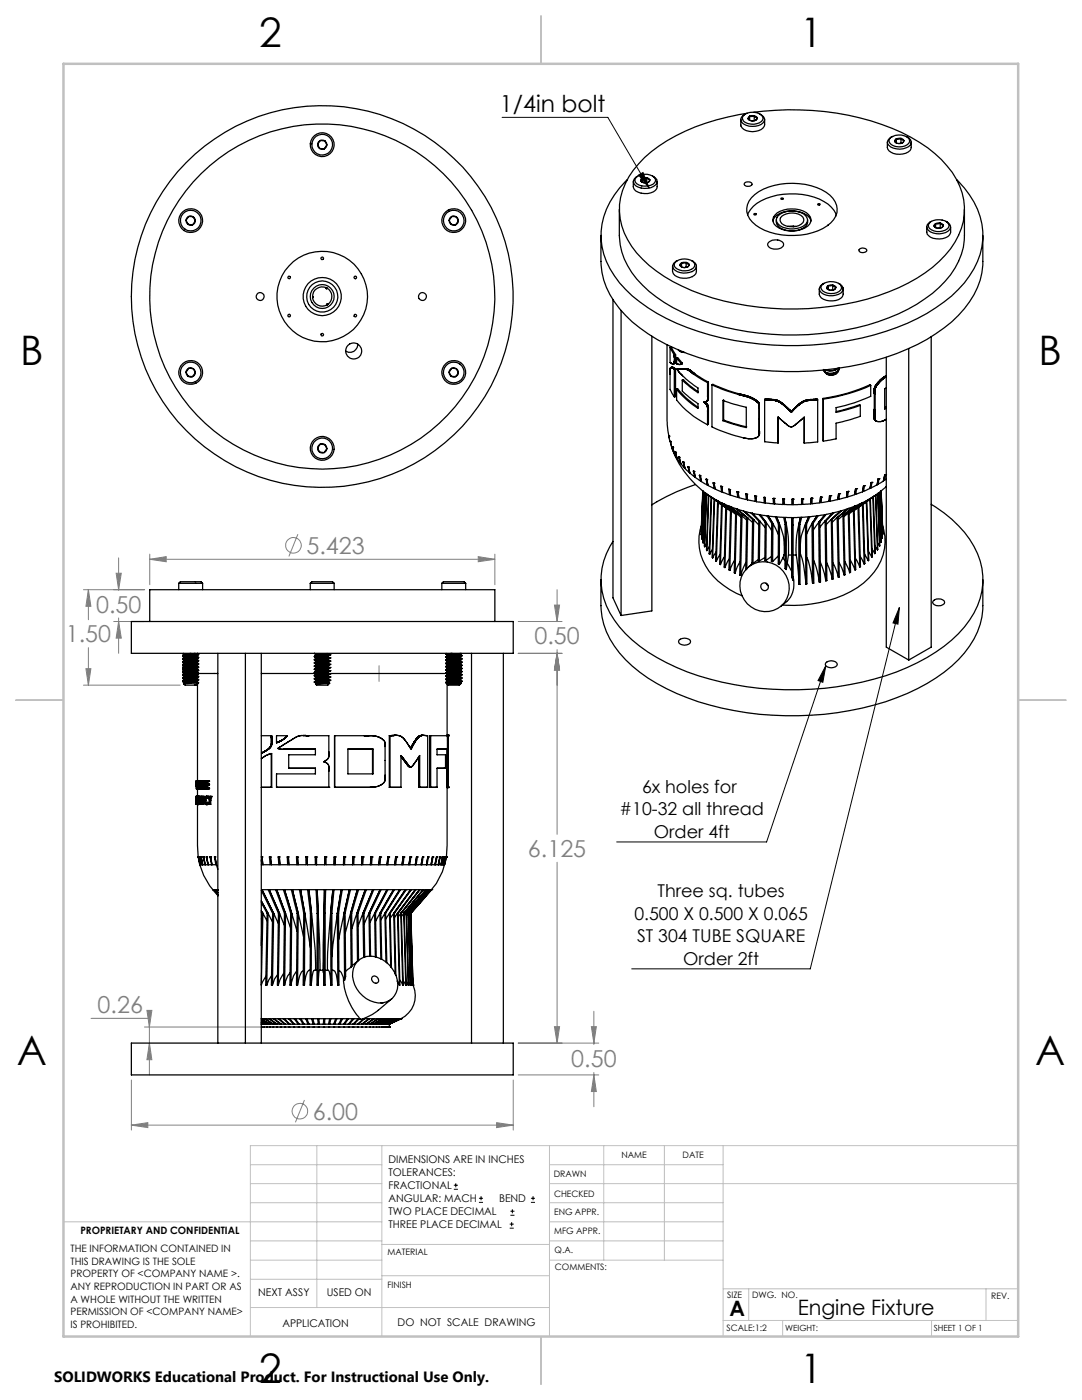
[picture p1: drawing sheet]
<svg xmlns="http://www.w3.org/2000/svg" width="216mm" height="279mm" viewBox="0 0 216 279" stroke-linecap="round" stroke-linejoin="round" font-family="sans-serif">
<defs><g id="words">
<g font-size="8.1">
<text x="51.7" y="9.3">2</text>
<text x="159.7" y="9.3">1</text>
<text x="4" y="72.8">B</text>
<text x="207.2" y="72.8">B</text>
<text x="3.3" y="212.5">A</text>
<text x="206.5" y="212.5">A</text>
<text x="51.7" y="276">2</text>
<text x="159.7" y="276">1</text>
</g>
<text font-size="4.7" x="99.8" y="22.3">1/4in bolt</text>
<g font-size="4.7" fill="#808080">
<text x="61.1" y="110.5">5.423</text>
<text x="19.2" y="122.3">0.50</text>
<text x="13.1" y="128.2">1.50</text>
<text x="106.6" y="128.6">0.50</text>
<text x="105.3" y="171">6.125</text>
<text x="19.5" y="202.2">0.26</text>
<text x="114" y="213">0.50</text>
<text x="62.4" y="223.5">6.00</text>
</g>
<g font-size="4.2">
<text x="145.6" y="262.7">A</text>
<text x="159.2" y="262.4">Engine Fixture</text>
</g>
<g font-size="3.5">
<text x="128.1" y="158.2">6x holes for</text>
<text x="123.6" y="162.7">#10-32 all thread</text>
<text x="130.5" y="167.2">Order 4ft</text>
<text x="131.2" y="179">Three sq. tubes</text>
<text x="126.6" y="183.5">0.500 X 0.500 X 0.065</text>
<text x="127.1" y="188">ST 304 TUBE SQUARE</text>
<text x="136.3" y="192.6">Order 2ft</text>
</g>
<text font-size="3" x="10.8" y="275.7">SOLIDWORKS Educational Product. For Instructional Use Only.</text>
<g font-size="2.1">
<text x="77.5" y="232.2">DIMENSIONS ARE IN INCHES</text>
<text x="77.5" y="234.7">TOLERANCES:</text>
<text x="77.5" y="237.3">FRACTIONAL</text>
<text x="77.5" y="239.9">ANGULAR: MACH</text>
<text x="99.6" y="239.9">BEND</text>
<text x="77.5" y="242.5">TWO PLACE DECIMAL</text>
<text x="77.5" y="245.1">THREE PLACE DECIMAL</text>
<text x="51.5" y="258.7">NEXT ASSY</text>
<text x="65.2" y="258.6">USED ON</text>
<text x="56.3" y="264.8">APPLICATION</text>
<text x="79.3" y="264.6">DO NOT SCALE DRAWING</text>
</g>
<g font-size="2">
<text x="14.1" y="249.9">THE INFORMATION CONTAINED IN</text>
<text x="16" y="246.3">PROPRIETARY AND CONFIDENTIAL</text>
<text x="14.1" y="252.4">THIS DRAWING IS THE SOLE</text>
<text x="14.1" y="254.9">PROPERTY OF &lt;COMPANY NAME &gt;.</text>
<text x="14.1" y="257.4">ANY REPRODUCTION IN PART OR AS</text>
<text x="14.1" y="260">A WHOLE WITHOUT THE WRITTEN</text>
<text x="14.1" y="262.5">PERMISSION OF &lt;COMPANY NAME&gt;</text>
<text x="14.1" y="265">IS PROHIBITED.</text>
</g>
<g font-size="1.8">
<text x="124" y="231.1">NAME</text>
<text x="136.2" y="231.1">DATE</text>
<text x="110.5" y="234.8">DRAWN</text>
<text x="110.5" y="238.9">CHECKED</text>
<text x="110.6" y="242.5">ENG APPR.</text>
<text x="77.3" y="250.5">MATERIAL</text>
<text x="110.6" y="246.3">MFG APPR.</text>
<text x="110.7" y="250">Q.A.</text>
<text x="77.3" y="257">FINISH</text>
<text x="110.7" y="253.5">COMMENTS:</text>
<text x="145.1" y="259">SIZE</text>
<text x="150.1" y="259.1">DWG. NO.</text>
<text x="197.8" y="259.2">REV.</text>
<text x="145" y="265.7">SCALE:1:2</text>
</g>
<g font-size="1.7">
<text x="156.7" y="265.7">WEIGHT:</text>
<text x="186.3" y="265.7">SHEET 1 OF 1</text>
</g>
</g></defs>
<g fill="none" stroke="#808080" stroke-width=".2">
<path d="M16.7 117.7h12.2M17.6 117.7l.5 3.3h-1zM17.6 117.7v6M23.2 114.4h1l-.5 3.3zM23.7 111.3v6.5M29.9 111.6l3.3-.5v1zM29.9 110.6v6.1M29.9 111.6h68.8M59.4 106.6l-1.8 4.5M95.4 111.1l3.3 .5-3.3 .5zM98.7 110.6v6.1M111.2 117.7v6.4"/>
<path d="M16.7 136.7h19.2M17.1 133.5h1l-.5 3.2zM17.6 129.3v7.4M22.7 124h6.2M23.7 124l.5 3.4h-1zM23.7 123.3v7.1M103.4 130.4h8.7M103.4 124h8.7M110.6 120.8h1.1l-.5 3.2zM111.2 130.4l.5 3.3h-1.1zM111.2 129.6v36.9M111.2 172.1v36.1"/>
<path d="M18.2 203.2h11.6v11.3M26.2 215.5v10M28.8 205h42.4M29.3 201.6h1l-.5 3.4zM29.8 208.2l.5 3.3h-1zM60.7 219.5l-1.8 4.5M102.4 215.5v10M103.4 208.2h16.1M103.4 214.5h16.1M110.6 204.9h1.1l-.5 3.3zM118 204.9h1l-.5 3.3zM118.5 214.5l.5 3.3h-1z"/>
<path d="M118.5 201.8v6.7M118.5 214v6.9M26.2 224.5l3.3-.5v1zM26.2 224.5h76.2M99.1 224l3.3 .5-3.3 .5z"/>
<circle cx="58.6" cy="108.8" r="1.55"/>
<circle cx="59.8" cy="221.8" r="1.56"/>
</g>
<g fill="none" stroke="#000" stroke-width=".2">
<path d="M100.2 23.4h21.1l8.2 14.1M127.4 34.9l.9-.5 1.2 3.1zM164.8 132.9l-11.8 35.1h-30M164.8 132.9l-.6 3.3-1-.4zM179.5 121.2l-17.8 72.2h-35.7M179.5 121.2l-.3 3.4-1-.3zM90.6 237.3h.8M90.6 236.5h.8M90.9 236.1v.9M95.6 240h.8M95.6 239.1h.8M96 238.7v.8"/>
<path d="M105.9 240h.9M105.9 239.1h.9M106.4 238.7v.8M101.7 245.1h.8M101.7 244.3h.8M101.8 242.5h.9M101.8 241.7h.9M102.1 243.9v.8M102.2 241.3v.8"/>
</g>
<g fill="none" stroke="#c0c0c0" stroke-width=".2">
<path d="M50 232.4h26.2M50 236.2h26.2M63.2 228.6v32.3M76.2 228.6v38.1M109.6 228.6v38.1M109.6 232.4h34.7M109.6 236.2h93.6M120.5 228.6v22.9M132.6 228.6v22.9M144.3 228.6v38.1M203.2 228.6h-153.2v38.1M12.7 243.8h63.5"/>
<path d="M50 251.5h26.2M50 240h26.2M50 247.7h26.2M50 255.3h26.2M76.2 254.6h33.4M76.2 248.4h33.4M109.6 251.5h34.7M109.6 243.8h34.7M109.6 240h34.7M109.6 247.7h34.7M144.3 257.2h58.9M149.4 257.2v6.3"/>
<path d="M196.7 257.2v6.3M50 260.9h59.6M144.3 263.5h58.9M156.2 263.5v3.2M185.9 263.5v3.2"/>
</g>
<path d="M108 3.2v9.5M3.1 139.7h9.6M203.2 139.7h9.5M108 266.7v9.6" fill="none" stroke="#c0c0c0" stroke-width=".25"/>
<path d="M12.7 12.7h190.5v254h-190.5z" fill="none" stroke="#c0c0c0" stroke-width=".5"/>
<path d="M75.6 132.8v3.2" fill="none" stroke="#808080" stroke-width=".2" stroke-dasharray="15.2 1.3 1.3 1.3"/>
<g fill="#000">
<path d="M127.4 34.9l.9-.5 1.2 3.1z"/>
<path d="M179.5 121.2l-.3 3.4-1-.3zM164.8 132.9l-.6 3.3-1-.4z"/>
</g>
<g fill="#808080">
<path d="M95.4 111.1l3.3 .5-3.3 .5zM29.9 111.6l3.3-.5v1z"/>
<path d="M111.2 130.4l.5 3.3h-1.1zM110.6 204.9h1.1l-.5 3.3zM29.8 208.2l.5 3.3h-1zM29.3 201.6h1l-.5 3.4zM118.5 214.5l.5 3.3h-1zM118 204.9h1l-.5 3.3zM111.2 130.4l.5 3.3h-1.1zM110.6 120.8h1.1l-.5 3.2zM23.2 114.4h1l-.5 3.3zM23.7 124l.5 3.4h-1zM26.2 224.5l3.3-.5v1zM99.1 224l3.3 .5-3.3 .5zM17.6 117.7l.5 3.3h-1zM17.1 133.5h1l-.5 3.2z"/>
</g>
<g fill="none" stroke="#000" stroke-width=".25">
<path d="M63.4 28.8l.1 .5 .3 .3M63.4 28.8l.4 .8M63.8 29.6l.3 .2 .6-.1M63.8 29.6l.9 .1M63.9 28l-.4 .5-.1 .3M63.9 28l-.5 .8M63.9 28h.6l.3 .1M63.9 28l.9 .1M64.8 28.1l.3 .4 .1 .4M64.8 28.1l.4 .8M65.2 28.9l-.1 .4-.4 .4M65.2 28.9l-.5 .8"/>
<path d="M125.2 35.8a15.1 15.1 0 0 0-5.1 13.4 18.5 18.5 0 0 0 7.6 11.1 47.1 47.1 0 0 0 23.9 8.4 60.1 60.1 0 0 0 31.5-5.1 28.1 28.1 0 0 0 10.4-8.6 13.7 13.7 0 0 0-1.1-17.5l-1.5-1.7M126.4 36.2v1.1a1.92 1.92 0 0 0 2.2 1.3 2.12 2.12 0 0 0 2.5-1.3v-1.1M127 35.3a2.68 2.68 0 0 1 3.8 .4 1.1 1.1 0 0 1-.9 1.3 2.74 2.74 0 0 1-3.1-.6v-.7zM127.3 35.1a1.13 1.13 0 0 0-.9 1.2 1.13 1.13 0 0 0 1 1.1 3.3 3.3 0 0 0 3.7-.8 1.09 1.09 0 0 0-.9-1.5M127.8 36.1a1.16 1.16 0 0 0 1.6 .3M127.8 36.1l.4 .3M128.2 35.6l-.3 .1-.1 .4M128.2 35.6l-.4 .5M128.2 35.6v.8M129 35.5l.5 .2 .1 .2M129 35.5l-.8 .1M129 35.5l.6 .4"/>
<path d="M129 35.5l-.4 .1h-.4M129 36.4l-.4 .1M129 36.4l.1 .1M129 35.5v.9M129.6 35.9v.3l-.2 .2M129.6 35.9l-.2 .5M147.8 23.8v1.1a2.02 2.02 0 0 0 2.3 1.4 2.19 2.19 0 0 0 2.5-1.4v-1.1M148.3 23.1a2.77 2.77 0 0 1 3.8 .1 .89 .89 0 0 1-.6 1.3 3.1 3.1 0 0 1-3.2-.3l-.2-.7zM148.6 36.5l.6-.2a.65 .65 0 0 1 .8 .6 1.03 1.03 0 0 1-1.5-.1zM148.7 22.8a1.09 1.09 0 0 0-.8 .9 1.09 1.09 0 0 0 .5 1.1 3.2 3.2 0 0 0 4.1-.6 1.18 1.18 0 0 0-.9-1.4M149.3 23.7a1.15 1.15 0 0 0 1.5 .3M149.3 23.7l.3 .3"/>
<path d="M149.6 23.2l-.2 .2-.1 .3M149.6 23.2l-.3 .5M149.6 23.2v.8M150 39.4a11.5 11.5 0 0 1 9.4-2.7 10.2 10.2 0 0 1 6.8 2.9 3.5 3.5 0 0 1-1.2 5.5 13.7 13.7 0 0 1-14.2-.2 3.5 3.5 0 0 1-.8-5.5zM150.4 22.4a53.1 53.1 0 0 1 31.4 5 20.9 20.9 0 0 1 9.7 9.7 12.6 12.6 0 0 1-2.9 13.8 30.7 30.7 0 0 1-13.4 8.1 56.3 56.3 0 0 1-37.2-1 26.9 26.9 0 0 1-12-8.8 12.4 12.4 0 0 1 .4-15.2 28 28 0 0 1 12.3-8.7 49.9 49.9 0 0 1 10.3-2.7M150.5 23.1l-.9 .1M150.5 23.1l.6 .4M150.5 23.1l.2 .3 .4 .1M150.5 24.1h-.5M150.5 23.1v1M151.1 23.5v.3l-.3 .2M151.1 23.5l-.3 .5"/>
<path d="M155.9 39.5a.22 .22 0 0 1 .2 0 .22 .22 0 0 1 .1 .2l-.3 .1zM177.1 28.4v1a2.2 2.2 0 0 0 2.4 1.4 1.96 1.96 0 0 0 2.3-2.4M177.7 27.5a2.72 2.72 0 0 1 3.8 .4 1.1 1.1 0 0 1-.9 1.2 2.53 2.53 0 0 1-3.2-.9zM178 27.3a1.11 1.11 0 0 0-.9 .9 1.11 1.11 0 0 0 .7 1.2 3.5 3.5 0 0 0 3.8-.4 1.15 1.15 0 0 0-.7-1.7M178.5 28.2a1.28 1.28 0 0 0 1.6 .3M178.5 28.2l.4 .3M178.9 27.7l-.3 .2-.1 .3M178.9 27.7l-.4 .5M178.9 27.7v.8M179.8 27.6l.4 .2 .1 .2M179.8 27.6l-.9 .1M179.8 28.6h.1"/>
<path d="M179.8 27.6l.5 .4M179.8 27.6l-.6 .2-.3-.1M179.8 28.6h-.5M179.8 27.6v1M180.3 28l.1 .2-.3 .3M180.3 28l-.2 .5M37.1 44l.1 .4 .3 .4M37.1 44l.4 .8M37.5 44.8l.5 .1 .5-.1M37.5 44.8h1M37.6 43.2l.5-.1 .5 .2M37.6 43.2l1 .1"/>
<path d="M37.6 43.2l-.3 .3-.2 .5M37.6 43.2l-.5 .8M38.6 43.3l.3 .3 .1 .5M38.6 43.3l.4 .8M39 44.1l-.2 .5-.3 .2M39 44.1l-.5 .7M62.4 59.2v.2M62.4 59.4a1.96 1.96 0 0 0 2.9 1.5M62.4 59.2h.1v.2h-.1M65.1 57.4l.2 .1M65.1 57.4a1.97 1.97 0 0 0-2.7 1.8M65.1 57.4v.2l.2-.1"/>
<path d="M65.3 57.5a1.96 1.96 0 0 1 .1 3.2M89.6 44l.1 .4 .3 .4M89.6 44l.4 .8M90 44.8l.5 .1 .4-.1M90 44.8h.9M90.1 43.2l.5-.1 .5 .2M90.1 43.2l1 .1M90.1 43.2l-.3 .3-.2 .5M90.1 43.2l-.5 .8M91.1 43.3l.3 .3v.5M91.1 43.3l.3 .8M91.4 44.1l-.1 .5-.4 .2"/>
<path d="M91.4 44.1l-.5 .7M119.9 47a23.1 23.1 0 0 0 1.1 10.4 23.1 23.1 0 0 0 10.1 10.3 56.3 56.3 0 0 0 30.8 6.3 53.3 53.3 0 0 0 23.1-6.3 23.1 23.1 0 0 0 10.1-10.3 12.7 12.7 0 0 0 1-5.2v-5.2M122.3 59.8v59.5l1.6 3.5M123.6 41.8a27.5 27.5 0 0 0 .5 8.5 18.6 18.6 0 0 0 8.4 10.1 49 49 0 0 0 26.4 6.5 49.5 49.5 0 0 0 24.1-6.2 19.6 19.6 0 0 0 8.8-10 23.2 23.2 0 0 0 .6-8.9M134.2 53.1a1.76 1.76 0 0 0 1.5 2.4 3.1 3.1 0 0 0 3.2-.9l.1-1.5M134.7 52.4a2.81 2.81 0 0 1 3.8 .1 .9 .9 0 0 1-.6 1.3 2.73 2.73 0 0 1-3.4-.7zM135.1 52a1.11 1.11 0 0 0-.9 1.1 1.11 1.11 0 0 0 .9 1.1 3.4 3.4 0 0 0 3.8-.6 1.17 1.17 0 0 0-.9-1.6M135.7 53a1.16 1.16 0 0 0 1.5 .3M135.7 53l.3 .3M136 52.5l-.3 .2v.3M136 52.5l-.3 .5M136 52.5v.8"/>
<path d="M136.9 52.4l.5 .2 .1 .2M136.9 52.4l-.9 .1M136.9 52.4l.6 .4M136.9 52.4l-.5 .1h-.4M136.9 53.3l-.4 .1M136.9 52.4v1M137.5 52.8l-.3 .5M149.2 42.9a5.8 5.8 0 0 1 3.7-3.3 14 14 0 0 1 12.3 1.1 4.6 4.6 0 0 1 1.7 2.2M150.4 42.7a.23 .23 0 0 1 .3-.1 .23 .23 0 0 1 .1 .3h-.2zM153.5 48.3a1.99 1.99 0 0 1 2.9 .4 1.36 1.36 0 0 1-1.8 1 1.08 1.08 0 0 1-1.4-1.2zM154.2 44.1a3 3 0 0 1 3-1.9 4.7 4.7 0 0 1 4.5 1.5l.1 .4M154.9 43.9a2.03 2.03 0 0 0 2 2.1 4 4 0 0 0 4.1-1.2l.1-.9"/>
<path d="M155.1 42.5a5.6 5.6 0 0 1 6.3 .4 1.57 1.57 0 0 1-.7 2.6 5.5 5.5 0 0 1-6.2-.8 1.58 1.58 0 0 1 .6-2.2zM155.3 43a4.4 4.4 0 0 1 5.5 .1 1.21 1.21 0 0 1-.5 2 4.4 4.4 0 0 1-5-.4 1.11 1.11 0 0 1 0-1.7zM156 43.2a3.4 3.4 0 0 1 4.2 .1 1.09 1.09 0 0 1-.8 1.7 3.3 3.3 0 0 1-3.6-.7l-.1-.8zM157.2 45.2h1.6M158.3 45.1l.1 .2M163.2 40.7h.4a.21 .21 0 0 1-.2 .2 .21 .21 0 0 1-.2-.2zM163.5 57.6a1.83 1.83 0 0 0 .4 1.9 3.4 3.4 0 0 0 4.2-.3l.1-.4v-1.2M164.1 56.8a2.96 2.96 0 0 1 3.6 0 .84 .84 0 0 1-.3 1.4 2.84 2.84 0 0 1-3.5-.4l-.1-.4zM164.4 56.6a1.11 1.11 0 0 0-.9 1 1.11 1.11 0 0 0 .8 1.1 3.4 3.4 0 0 0 3.8-.6 1.19 1.19 0 0 0-.8-1.5M165 57.5a1.21 1.21 0 0 0 1.5 .3M165 57.5l.3 .3M165.3 57l-.3 .2v.3"/>
<path d="M165.3 57l-.3 .5M165.3 44.9l-.2 .1M165.3 57v.8M166.2 56.9l.4 .1 .2 .3M166.2 56.9l-.9 .1M166.2 56.9l.6 .4M166.2 57.9h-.5M166.2 57.9h.1M166.2 56.9v1M166.8 57.3l-.1 .3-.2 .2M166.8 57.3l-.3 .5M171.6 49.7l.4-.2a.69 .69 0 0 1 .9 .6l-.6 .3a.64 .64 0 0 1-.9-.6z"/>
<path d="M184.9 45.3v1a1.77 1.77 0 0 0 1.9 1.4 2.51 2.51 0 0 0 2.9-1.2v-1.2M185.4 44.6a2.82 2.82 0 0 1 3.8 0 .89 .89 0 0 1-.6 1.3 2.68 2.68 0 0 1-3.3-.6l-.1-.4zM185.8 44.2a1.1 1.1 0 0 0-.9 1 1.1 1.1 0 0 0 .8 1.1 3.3 3.3 0 0 0 3.8-.5 1.15 1.15 0 0 0-.7-1.6M186.4 45.1a1.13 1.13 0 0 0 1.5 .3M186.4 45.1l.3 .3M186.7 44.6l-.3 .2v.3M186.7 44.6l-.3 .5M186.7 44.6v.8M187.6 44.5l.6 .4M187.6 44.5l-.9 .1M187.6 44.5l-.5 .2-.4-.1M187.6 45.5h.1"/>
<path d="M187.6 45.5h-.5M187.6 44.5v1M188.2 44.9v.3l-.3 .2M188.2 44.9l-.3 .5M37.1 74.3l.1 .4 .3 .4M37.1 74.3l.4 .8M37.5 75.1l.5 .1 .5-.1M37.5 75.1h1M37.6 73.5l.5-.1 .5 .2M37.6 73.5l1 .1M37.6 73.5l-.3 .3-.2 .5M37.6 73.5l-.5 .8"/>
<path d="M38.6 73.6l.3 .3 .1 .5M38.6 73.6l.4 .8M39 74.4l-.2 .5-.3 .2M39 74.4l-.5 .7M65.4 60.7l-.1 .2M65.4 60.7l-.1-.1-.1 .1 .1 .2M71.4 68.7a1.52 1.52 0 0 1-.8 1.4 1.52 1.52 0 0 1-1.6 0M89.6 74.3l.1 .4 .3 .4M89.6 74.3l.4 .8M90 75.1l.5 .1 .4-.1M90 75.1h.9M90.1 73.5l.5-.1 .5 .2"/>
<path d="M90.1 73.5l1 .1M90.1 73.5l-.3 .3-.2 .5M90.1 73.5l-.5 .8M91.1 73.6l.3 .3v.5M91.1 73.6l.3 .8M91.4 74.4l-.1 .5-.4 .2M91.4 74.4l-.5 .7M123.9 62v60.8M130.1 67.1v54.8l-6.2 .9M133.1 68.8v15.2l.4 3.2M133.7 69.3h.2l.9 1.5M133.7 69.3l.8 1.5"/>
<path d="M133.7 69.3l.1 3.1M133.8 73.4l-.1 4.3 .8 1.5M133.8 73.4h.1M133.8 72.4h.1M133.8 72.4l.1 .1M133.9 73.3h.1M133.9 72.5h.6M133.9 73.3l-.1 .1M134 73.3v.1M134 73.3h.3M134 73.4h.1M134.1 73.3h.1"/>
<path d="M134.1 72.6h.1M134.1 73.4h.1M134.1 73.4h.3M134.1 73.3h.2M134.2 73.4v.1M134.2 73.4h.3l-.3 .1M134.2 73.3h-.3M134.2 73.5h.1M134.3 73.3l.1 .1M134.3 73.3l-.3 .1M134.3 73.5l.2 .2M134.4 73.4h.1"/>
<path d="M134.4 73.4l.1 .1M134.4 72.6h.1M134.5 72.5h.1M134.5 73.4l-.2 .1M134.5 73.5h.1M134.5 70.8v.5M134.5 72.1v.4M134.5 73.7v5.5M134.5 71.3l.1 .1M134.5 73.5h-.2M134.6 71.4v.6M134.6 72l-.1 .1"/>
<path d="M134.6 73.5h.1M134.6 72.5h.1M134.6 73.5l-.2 .1M134.7 73.5l.1 .2M134.7 72.5l-.3 .1M134.7 73.5l-.3 .1M134.7 72.5h.1M134.7 72.5h-.2M134.7 73.6h-.3M134.7 73.6l-.2 .1M134.8 72.4l-.5 .2M134.8 72.3v.1"/>
<path d="M134.8 72.3l-.3 .1h.3M134.8 72.4l-.3 .1M134.8 73.6l-.3 .1M134.8 70.8v1.4M134.8 73.7v5.5h-.3M134.8 72.2v.1M134.8 70.8h-.3M134.8 70.8l-.3 .1M134.8 70.9l-.3 .1M134.8 71l-.3 .1M134.8 71.2h-.3M134.8 71.3h-.3"/>
<path d="M134.8 71.4h-.2M134.8 71.5h-.2M134.8 71.6l-.2 .1M134.8 71.7l-.2 .1M134.8 71.8l-.2 .1M134.8 71.9l-.2 .1M134.8 72l-.3 .1M134.8 72.1l-.3 .1M134.8 72.2h-.3M134.8 73.7h-.3M135 77.6h.2a15.9 15.9 0 0 0 4.1 3.6M135 71.4h.2l1 1.1"/>
<path d="M135 77.6v2.2a19.1 19.1 0 0 0 6.2 5M135 71.4l1 1.2-.2 .1M135 71.4v1.2l.7 .1M135 72.6h.1M135.1 73.6l.4 .7a17.4 17.4 0 0 0 3.8 3.1v1l-1.7-1.2-1.5-1.4M135.1 73.6h.1M135.2 73.6l.1 .1M135.2 72.7h.1M135.3 73.7h1.6M135.3 69.7a1.14 1.14 0 0 0 1.1 .6M135.3 73.7l.3-.1-.2 .1M135.4 73.7l.3-.1-.2 .1"/>
<path d="M135.4 73.6h-.2M135.5 73.6l-.2 .1M135.6 70.1l1 .3M135.8 72.7h-.1M135.8 73.6h.1M135.8 73.6h-.7M135.8 73.6l-.2 .1M135.9 73.6h1.3M135.9 73.6l-.3 .1 .3-.1M136 72.6h.1M136.1 72.6l-.3 .1M136.1 73.6l-.4 .1"/>
<path d="M136.1 75.8h.3l1.4 1.3 1.5 1M136.1 75.8v2.2l1.5 1.3 1.7 1.3v.9a17.1 17.1 0 0 1-4.3-3.9M136.1 73.6l-.3 .1M136.2 72.5l-.5 .2M136.2 72.5l-.3 .1M136.2 73.6l-.2 .1 .3-.1M136.4 73.6l-.3 .1M136.5 73.6l-.3 .1M136.6 73.6l-.2 .1M136.7 73.6l-.4 .1M136.8 73.6l-.2 .1M136.8 73.6l-.3 .1"/>
<path d="M136.9 73.7h.1M137 73.6l-.3 .1M137 73.7l.1 .1M137.1 73.6l-.3 .1M137.1 73.8h.1M137.1 73.6l-.2 .1M137.2 73.8l.2 .1M137.2 73.6v.1M137.2 73.6l-.3 .1M137.2 73.7h.1M137.2 73.7h-.2M137.3 73.7l.4 .1"/>
<path d="M137.3 73.7l-.2 .1M137.4 73.9h.1M137.4 73.7l-.2 .1M137.4 73.9l.2 .1M137.5 73.8h-.2M137.6 74l.1 .1M137.6 73.8l-.2 .1M137.7 73.8v.1M137.7 74.1l.1 .1M137.7 73.8l-.3 .1M137.7 73.9h.1M137.7 73.9l-.2 .1"/>
<path d="M137.8 74.2h.1M137.8 73.9l.1 .1M137.8 73.9l-.2 .1M137.8 74.2l.1 .1M137.9 74h.1M137.9 74l-.2 .1M137.9 74.3h.1M137.9 74l.1 .1M137.9 74l-.1 .2M138 74.3l.1 .1M138 74.1l.2 .2M138 74.1l-.2 .1"/>
<path d="M138.1 74.4l.1 .1M138.1 74.2l-.2 .1M138.2 74.3h.1M138.2 74.3h-.2M138.2 74.5l.1 .1M138.3 74.3l.1 .1M138.3 74.3l-.2 .1M138.3 74.6h.1M138.4 74.4l.1 .1M138.4 74.4l-.3 .1M138.4 74.6l.1 .1M138.4 74.4l-.2 .1"/>
<path d="M138.5 74.7l2.7 1.7M138.5 74.5h.1M138.5 74.5l-.2 .1M138.6 74.5v.1M138.6 74.5l-.2 .1M138.6 74.6l2.8 1.7M138.6 74.6l-.1 .1M141.1 79.9h.1M141.1 79.9v.1M141.2 76.4v2.8M141.2 79.7v.1M141.2 79.2v.1"/>
<path d="M141.2 79.8l-.1 .1M141.2 79.3v.3M141.2 79.6v.1M141.2 79.9l-.2 .2M141.3 79.9l-.3 .2M141.3 79.9l-.2 .1M141.3 79.8l-.2 .1M141.4 76.3v3.4M141.4 79.7l-.1 .2M141.4 76.3l-.2 .1M141.4 78.8l-.2 .2M141.4 79l-.2 .1"/>
<path d="M141.4 79.1l-.2 .1M141.4 79.2l-.2 .1M141.4 79.3l-.2 .1M141.4 79.4l-.2 .1M141.4 79.5l-.2 .1M141.4 79.6l-.2 .1M141.4 79.7l-.2 .1M142.1 76.8l.1-.1 3.1 1.3 2.1 .6M142.1 76.8v8.4a28.8 28.8 0 0 0 7.1 2.3h1.5l.7-.6M142.1 76.8l2.5 1.1 2.6 .8M144.3 79.9l1.6 .6 3 .8v4l-4.6-1.3zM144.4 79.8v4"/>
<path d="M147.2 78.7h.2M147.4 78.6h.1M147.4 78.6l-.2 .1M147.4 78.7l.2 .1M147.5 78.6l.2 .1M147.5 78.6l-.1 .1M147.6 78.8h.1M147.6 78.6l-.1 .2M147.7 78.7h.1M147.7 78.7l-.1 .1M147.7 78.8l.3 .1M147.8 78.7h.2"/>
<path d="M147.8 78.7l-.1 .1M148 78.7l.2 .1M148 78.9h.1M148 78.7l-.2 .1M148.1 78.7l-.1 .2M148.1 78.9l.2 .1M148.2 78.8h.1M148.2 78.8l-.1 .1M148.3 78.8l.2 .1M148.3 79h.1M148.3 78.8l-.1 .2M148.4 79h.2"/>
<path d="M148.4 78.8l-.1 .2M148.5 78.9h.1M148.5 78.9l-.1 .1M148.6 79l.3 .1M148.6 78.9h.2M148.6 78.9v.1M148.8 78.9l.4 .2M148.8 78.9l-.1 .2M148.9 79.1l.1 .1M148.9 79l-.1 .1M149 79l-.1 .1M149 79.2l.5 .1"/>
<path d="M149.1 79l-.1 .2M149.2 79.1h.1M149.2 79.1l-.1 .1M149.3 79.1l.3 .1M149.3 79.1l-.1 .1M149.4 79.1l-.1 .2M149.5 79.3l.2 .1M149.5 79.2l-.1 .1M149.6 79.2l.2 .1M149.6 79.2l-.1 .1M149.7 79.4l.2 .1M149.8 79.3h.2"/>
<path d="M149.8 79.3l-.1 .1M149.9 79.3l-.1 .1M149.9 79.5l.1 .1M150 79.3l.1 .1M150 79.3l-.1 .2M150 79.6h.1M150.1 79.4h.1M150.1 79.4l-.1 .2M150.1 79.6l.2 .1M150.2 79.4l.2 .2M150.2 79.4l-.1 .2M150.3 79.5l-.1 .2"/>
<path d="M150.3 79.7l.1 .1M150.4 79.6h.1M150.4 79.6l-.1 .1M150.4 79.8l.4 .2M150.5 79.6l.4 .3M150.5 79.6l-.1 .2M150.6 79.7l-.1 .1M150.7 79.8l-.1 .1M150.8 79.8l-.1 .2M150.9 79.9l.1 .1M150.9 79.9l-.1 .1M152.6 79.8v8.4l2.7 .2v-5.2l1.6 1.4a1.1 1.1 0 0 0 1.3 .5l2.3-1.8v5.1l2.7-.2v-8.4"/>
<path d="M152.6 79.8h.1M152.7 79.8h.1M152.8 79.6l-.1 .2M152.8 79.8h.4M152.9 79.6l.1 .1M152.9 79.6l-.3 .2M152.9 79.6l-.1 .2M153 79.7h.4M153 79.7l-.1 .1M153.1 79.7v.1M153.2 79.8h.1M153.2 79.7v.1"/>
<path d="M153.3 79.8h.5M153.4 79.7h.1M153.4 79.7l-.1 .1M153.5 79.7h.4M153.5 79.7v.1M153.6 79.7v.1M153.8 79.7l-.1 .1M153.8 79.8l.2 .1M153.9 79.7h.1M153.9 79.7l-.1 .1M154 79.9h.3M154 79.7h.3"/>
<path d="M154 79.7v.2M154.2 79.7l-.1 .2M154.3 79.9h.1M154.3 79.7l.1 .1M154.3 79.7v.2M154.4 79.9h.1M154.4 79.8h.2M154.4 79.8v.1M154.5 79.9h.2M154.6 79.8h.1M154.6 79.8l-.1 .1M154.7 79.9l.2 .1"/>
<path d="M154.7 79.8h.1M154.7 79.8v.1M154.8 79.8h.1M154.8 79.8v.2M154.9 79.8l.1 .1M154.9 79.8v.2M155 79.9h.2M155 79.9v.1M155.2 79.9l.1 .1M155.2 79.9l-.1 .2M155.3 80h.1M155.3 80l-.1 .1"/>
<path d="M160.5 80h-.1M160.5 80v.1M160.6 79.9v.2M160.7 79.9l-.2 .1M160.7 79.9v.1M160.8 79.9h-.1M160.8 79.9v.1M160.9 79.8h.1M160.9 79.8l-.1 .1M160.9 79.8l.1 .2M161 80h-.2M161 80h.1"/>
<path d="M161 79.8l.1 .2M161.2 79.8v.1M161.2 79.9h.1M161.2 79.9l-.1 .1M161.3 79.8h.3M161.3 79.8h-.3M161.3 79.8v.1M161.4 79.8l.1 .1M161.5 79.9h.2M161.5 79.9h-.2M161.6 79.8v.1M161.7 79.7h.5"/>
<path d="M161.7 79.7l-.1 .1M161.7 79.7v.2M161.8 79.7l.1 .2M161.9 79.9h.4M161.9 79.9h-.2M162 79.7v.2M162.1 79.7v.2M162.2 79.7l.1 .2M162.3 79.7h.4M162.3 79.7h-.1M162.3 79.7l.1 .1M162.4 79.8h.5"/>
<path d="M162.4 79.8l-.1 .1M162.5 79.7v.1M162.6 79.7l.1 .1M162.7 79.7l.1 .1M162.9 79.7l.3 .1M162.9 79.7h-.2M162.9 79.7v.1M163 79.7l.1 .1M163.1 79.8h.1M163.1 79.8h-.2M164.2 79.5l.1 8.6M164.2 79.5l.1 .2"/>
<path d="M164.3 79.7v8.4M166.9 74.6l-.2 .1a1.65 1.65 0 0 1-1.8-.1M167.2 73.5a2.31 2.31 0 0 1-2.4 .3M167.2 73.5a2.3 2.3 0 0 1-2.6 .3M167.4 73.8a1.63 1.63 0 0 1-2.8 .6v-.1M167.4 73.4a1.84 1.84 0 0 1-2.9 .8l-.2-.5M167.4 73.5a1.84 1.84 0 0 1-2.9 .7l-.2-.4M167.5 73.5h.1M173.7 76.9l-.1-.1a32.9 32.9 0 0 1-9.4 2.7M173.7 76.9v2.2a29.8 29.8 0 0 1-6.9 2.3v.9l4.9-1.4M173.7 76.9a35.8 35.8 0 0 1-9.4 2.8M174.4 77.9v.2"/>
<path d="M174.4 78.1v.1M174.4 77.9l.2 .1M174.4 78l.2 .1M174.4 78.1l.2 .1M174.4 77.5v.3M174.4 78.2v3.9M174.4 77.8v.1M174.4 77.5l.2 .1M174.4 77.6l.2 .2M174.4 77.8l.2 .1M174.4 78.2l.2 .1M174.4 78.3l.2 .1"/>
<path d="M174.4 78.4l.2 .1M174.4 78.5l.2 .1M174.4 78.6l.2 .1M174.5 77.4l.2 .1M174.5 77.3l.2 .1M174.6 77.2l.1 .1M174.6 77.1l-.2 .4M174.6 77.9v.4M174.6 78.3v.1M174.6 77.1l.2 .1M174.6 77.6v.2M174.6 78.4v3.7"/>
<path d="M174.6 77.8v.1M174.7 77l.1 .1M174.7 76.9l.2 .1M174.8 77.2l-.2 .4M174.8 76.8l.2 .1M174.9 76.7l-.3 .4M174.9 76.7l.1 .1M175 76.6l-.1 .1M175 76.6l.2 .1M175 76.5v.1M175 76.8l-.2 .4M175 76.5l.2 .1"/>
<path d="M175.2 76.4l-.2 .1M175.2 76.7l-.2 .1M175.2 76.4l.1 .1M175.2 76.3v.1M175.2 76.6v.1M175.2 76.3l.2 .1M175.3 76.5l-.1 .1M175.3 76.2l.2 .1M175.4 76.4l-.1 .1M175.4 76.1l.2 .1M175.5 76l-.3 .3M175.5 76l.2 .1"/>
<path d="M175.6 75.9l-.1 .1M175.6 75.9l.2 .1M175.7 75.8l-.1 .1M175.7 75.8l.2 .1M175.8 75.7l.1 .1M175.8 75.7l.2 .1M175.9 75.6l-.2 .2M175.9 75.6l.2 .1M176 75.5l-.1 .1M176 75.8l-.6 .6M176 75.5l.2 .1M176.1 75.5h-.1"/>
<path d="M176.1 75.5l.1 .1M176.1 75.7l-.1 .1M176.2 75.4l-.1 .1M176.2 75.4l.2 .1M176.2 75.4h.1M176.2 75.6l-.1 .1M176.2 75.4h.2M176.4 75.3l-.2 .1M176.4 75.5l-.2 .1M176.4 75.3l.1 .1M176.4 75.2v.1M176.4 75.4v.1"/>
<path d="M176.4 75.2l.2 .1M176.5 75.2h-.1M176.5 75.4h-.1M176.5 75.2h.2M176.6 75.1l-.1 .1M176.6 75.3l-.1 .1M176.6 75.1l.1 .1M176.7 75l-.1 .1M176.7 75.2l-.1 .1M176.7 75l.2 .1M176.8 75h-.1M176.8 71.3v57.9l4.5 2.5"/>
<path d="M176.8 77.4l-.3 .2v4l.3-.2M181.3 69.6v62.1M185.8 67.2v62l-4.5 2.5M63.4 89.4l.1 .5 .3 .3M63.4 89.4l.4 .8M63.8 90.2l.5 .2 .4-.1M63.8 90.2l.9 .1M63.9 88.7l-.4 .4-.1 .3M63.9 88.7l-.5 .7M63.9 88.7l.6-.1 .3 .1M63.9 88.7h.9M64.8 88.7l.3 .4 .1 .5"/>
<path d="M64.8 88.7l.4 .9M65.2 89.6l-.1 .3-.4 .4M65.2 89.6l-.5 .7M133.4 87l.3 1.1M133.4 87h.1M133.5 87.1h.1M133.7 88.1h.1M133.7 88.1l.1 .1M133.8 88.2l.3 1.3M133.8 88.2h.1M134.1 89.5a19.7 19.7 0 0 0 6.1 8.5M134.1 89.5l.4 .9"/>
<path d="M134.2 89.1h.1M134.2 89.1v.2M134.2 89.3l.3 1.2M134.2 89.3h.1M134.5 90.5l.5 .9M134.7 90.2h.1M134.7 90.2l.1 .1M134.8 90.3l.3 1.2M134.8 90.3h.1M135.4 91.2l.3 1.2-.6-.9M135.4 91.2h.1M135.4 91.2l.1 .1"/>
<path d="M135.5 91.3l.4 1.2M135.5 91.3h.1M136.3 92.2l.3 1.2-.7-.9M136.3 92.2h.1M136.3 92.2l.1 .1M136.4 92.3l.3 1.2M136.4 92.3h.1M137.3 93.1l.2 1.2-.8-.8M137.3 93.1h.1M137.3 93.1l.1 .1M137.4 93.2l.3 1.2M137.4 93.2h.1"/>
<path d="M138.4 94l.2 1.2-.9-.8M138.4 94h.1M138.4 94l.1 .1M138.5 94.1l.2 1.2M138.5 94.1h.1M138.8 96.7a40 40 0 0 0-8.7 4.1M139.6 94.9l.2 1.1-1.1-.7M139.6 94.9h.1M139.6 94.9l.1 .1M139.7 95l.2 1.1M139.7 95h.1M140.2 98l.8 .6"/>
<path d="M140.3 98l-.4 8.8zM140.4 98.1l-.3 9.5M140.5 80.3l.2-.1 .1 .1M140.5 80.3l.1 .1M140.6 98.3l-.3 10M140.6 80.4l.1 .1M140.7 98.4l-.4 9.9M140.7 80.5l.1 .1M140.8 80.3l.1 .1M140.8 80.6l.1 .1M140.8 80.3l-.2 .1M140.9 95.6l.2 1.2-1.2-.7"/>
<path d="M140.9 95.6h.1M140.9 80.4l.1 .1M140.9 95.6l.1 .1M140.9 80.7l.1 .2M140.9 80.4l-.2 .1M140.9 98.6l-.3 10.5M141 80.5l.1 .1M141 80.5l-.2 .1M141 98.6l2.7 1.9M141 98.6l-.2-.2 4 2.9M141 98.6l-.4 10.5M141 95.7l.3 1.2"/>
<path d="M141 95.7h.1M141 80.1l-.6 .1 .1 .1M141 80.9l.1 .1M141.1 80.6l.1 .2M141.1 80l-.1 .1M141.1 81v.1M141.1 80.6l-.2 .1M141.1 81.1v.1M141.1 81.2l.1 .2M141.1 80.7l-.1 .1M141.2 81.4v.1M141.2 81.9v2.9"/>
<path d="M141.2 81.5v.1M141.2 80.8l.1 .1M141.2 81.6v.2M141.2 81.8v.1M141.2 80.8l-.2 .1M141.3 80.9l.1 .3M141.3 80.9l-.2 .1M141.3 81l-.2 .1M141.3 81.1l-.2 .1M141.4 98.8l-.4 11.1M141.4 81.2v3.5l-.2 .1M141.4 81.2l-.2 .2"/>
<path d="M141.4 81.4l-.2 .1M141.4 81.5l-.2 .1M141.4 81.6l-.2 .1M141.4 81.7l-.2 .1M141.4 81.8l-.2 .1M141.4 81.9l-.2 .1M141.4 82l-.2 .1M141.4 82.1l-.2 .1M141.4 98.9l-.4 11M141.9 99.2l3.9 2.7M141.9 99.2l3.1 2.2M141.9 99.2l-.4 11.3 .1 .1"/>
<path d="M142 99.3l-.4 11.3M142.3 96.4l.2 1.1-1.2-.6M142.3 96.4h.1M142.3 96.4h.2M142.5 96.4l.2 1.2M142.5 96.4h.1M142.5 99.7l-.4 11.5 .1 .1M142.6 99.7l-.4 11.6M142.7 99.8l1.4 1M143.1 99.9l1 .5 2.7 2M143.1 99.9l2.8 2.1M143.8 97l.2 1.2-1.3-.6"/>
<path d="M143.8 97h.1M143.8 97l.2 .1M144 97.1l.2 1.1M144 97.1h.1M144.4 83.8l2.2 .8 2.4 .6M144.4 83.8l-.1 .2M145.4 97.6l.2 1.1-1.4-.5M145.4 97.6h.1M145.4 97.6l.2 .1M145.6 97.7l.2 1.1M145.6 97.7h.1M147.1 98.1l.1 1.2-1.4-.5"/>
<path d="M147.1 98.1h.1M147.1 98.1l.2 .1M147.3 98.2l.1 1.1M147.3 98.2h.1M148.8 98.6l.1 1.1-1.5-.4M148.8 98.6h.1M148.8 98.6h.2M149 98.6l.2 1.2M149 98.6h.1M150.6 99l.1 1.1-1.5-.3M150.6 99h.2M150.6 99h.1"/>
<path d="M150.8 99l.1 1.1M150.8 99h.1M150.8 80l.2 .2M151 80.2h.1M151 80l.1 .1M151 80v.2M151.1 80.2l.1 .1M151.1 80.1l.1 .1M151.1 80.1v.1M151.2 80.3l.1 .1M151.2 80.2l.1 .1M151.2 80.2v.1"/>
<path d="M151.3 80.4v.1M151.3 80.3h.1M151.3 80.5l.1 .4M151.3 80.3v.1M151.4 80.3l.1 .3M151.4 80.3l-.1 .2M151.4 80.9l.1 .1M151.4 86.1l.1 .1M151.4 80.4v.2M151.5 86.2v.5M151.5 80.5l-.1 .2M151.5 86.7l-.1 .2"/>
<path d="M151.5 86l.1 .1M151.5 80.6v5.4M151.5 81.1l-.1 5M151.5 80.6l-.1 .3M151.5 80.8v.3M151.5 81v.2M151.5 81.2l-.1 .2M151.5 83.5l-.1 .1M151.5 85.9l-.1 .1M151.5 86l-.1 .1M151.6 86.1l-.2 .8M151.6 86.1l-.1 .1"/>
<path d="M151.6 86.2l-.1 .1M151.6 86.3l-.1 .1M151.6 86.4l-.1 .1M151.6 86.5l-.1 .1M152.4 99.3l.1 1.1-1.6-.3M152.4 99.3h.1M152.4 99.3h.2M152.6 99.3l.1 1.1M152.6 99.3h.1M154.3 99.5v1l-1.6-.1M154.3 99.5h.1M154.3 99.5h.2"/>
<path d="M154.5 99.5l.1 1.1M154.5 99.5h.1M154.9 80h.1M155 80l.1 .1M155.1 80.1l.2 .1M155.3 80.2h.1M155.3 80v.2M155.4 80.2l.1 .1M155.4 80l.1 .1M155.4 80v.2M155.5 80.3h.1M155.5 80.1l.1 .1"/>
<path d="M155.5 80.1v.2M155.6 80.3l.2 .1M155.6 80.2h.2M155.6 80.2v.1M155.8 80.2v.1M155.8 80.2l-.1 .2M155.8 80.3l.2 .1M155.8 80.4l.1 .1M155.8 80.3v.1M155.9 80.5l.3 .2M155.9 80.4v.1M156 80.4l.1 .1"/>
<path d="M156 80.4v.2M156.1 80.5l.2 .1M156.1 80.5v.1M156.2 99.6v1.1l-1.6-.1M156.2 99.6h.1M156.2 99.6h.2M156.2 80.7l.1 .1M156.2 80.6v.1M156.3 80.8l.1 .1M156.3 80.6l.2 .2M156.3 80.6v.2M156.4 99.6v1.1"/>
<path d="M156.4 99.6h.1M156.4 80.9l.2 .1M156.4 80.7v.2M156.5 80.8l.1 .1M156.5 80.8v.2M156.6 81l.1 .1M156.6 80.9l.2 .2M156.6 80.9v.1M156.7 81.1v.1M156.7 81v.1M156.7 81.2l.3 .2M156.8 81.1l-.1 .1"/>
<path d="M156.8 81.1l.2 .1M156.8 81.1v.2M157 81.2v.1M157 81.4v.1M157 81.2v.2M157 81.5h.1M157 81.3l.1 .1M157 81.3v.2M157.1 81.4l.3 .3M157.1 81.5l.1 .1M157.1 81.4v.1M157.2 81.6l.1 .1"/>
<path d="M157.2 81.5v.1M157.3 81.7l.1 .1M157.3 81.6v.1M157.4 81.8h.1M157.4 81.6v.2M157.4 81.7l.2 .1M157.4 81.8l.2 .1M157.4 81.7v.1M157.6 81.8l.2 .2M157.6 81.9v.1M157.6 81.8v.1M157.6 82l.2 .2"/>
<path d="M157.6 81.8v.2M157.7 81.9v.2M157.8 82l.1 .1M157.8 82.2h.1M157.8 82v.2M157.9 82.1h.1M157.9 82.2v.1M157.9 82.1v.1M157.9 82.1v.2M158 82.1h-.1M158 82.2l-.1 .1M158 82.1v.1"/>
<path d="M158 82v.1M158.1 99.6v1.1h-1.7M158.1 99.6h.1M158.1 99.6h.2M158.1 81.9v.2M158.2 81.8v.2M158.3 81.8l-.3 .3M158.3 81.9l-.3 .3M158.3 81.8v.1M158.3 99.6h.1M158.3 81.7v.1M158.4 81.6l-.1 .1"/>
<path d="M158.4 81.7l-.1 .1M158.4 81.6v.1M158.5 81.5l-.1 .1M158.5 81.7h-.1M158.5 81.5v.2M158.6 81.6l-.1 .1M158.6 81.4l-.1 .1M158.6 81.4v.2M158.7 81.4h-.1M158.7 81.5l-.1 .1M158.7 81.4v.1M158.8 81.2l-.1 .2"/>
<path d="M158.8 81.2v.2M158.9 81.2h-.1M158.9 81.2v.1M158.9 81.1v.1M159 81.1l-.3 .4M159 81v.1M159.1 80.9v.2M159.1 81.1h-.1M159.2 80.8l-.3 .4M159.2 81l-.1 .1M159.2 80.8v.2M159.3 80.8v.1"/>
<path d="M159.4 80.7l-.2 .1M159.4 80.7v.1M159.5 80.6l-.1 .1M159.5 80.6v.2M159.5 80.8l-.3 .2M159.6 80.5v.1M159.6 80.6l-.1 .2M159.7 80.4v.2M159.7 80.6h-.1M159.8 80.5l-.1 .1M159.8 80.4v.1M159.9 80.4l-.1 .1"/>
<path d="M159.9 80.3v.1M159.9 99.6v1.1h-.8h-.8v-1.1M159.9 99.6h.1M159.9 99.6h.3M160 80.2l-.5 .4M160 80.4h-.1M160 80.2v.2M160.1 80.2h-.1M160.1 80.2v.1M160.2 99.6h.1M160.2 80.1l-.1 .1M160.2 80.1v.2"/>
<path d="M160.2 80.3l-.2 .1M160.3 80.1h-.1M160.3 80.1v.1M160.3 80.2l-.1 .1M160.4 80l-.1 .1M160.4 80.2h-.1M160.4 80v.2M160.8 80l-.4 .2M161.9 99.4l-.1 1.1-.2 .1h-1.4v-1M161.9 99.4h.1M161.9 99.4h.2M162.1 99.4h.1"/>
<path d="M163.7 99.2l-.1 1.1-1.6 .2 .1-1.1M163.7 99.2h.1M163.9 99.2h.1M163.9 99.2h-.2M165.5 99v1l-1.5 .3h-.1v-1.1M165.5 99h.1M165.8 98.9h.1M165.8 98.9l-.3 .1M167.3 98.6l-.1 1.1-1.5 .3 .1-1.1M167.3 98.6h.1M167.5 98.5h.1M167.5 98.5l-.2 .1"/>
<path d="M169.1 98.1l-.2 1.1-1.5 .4 .1-1.1M169.1 98.1h.1M169.3 98.1h.1M169.3 98.1h-.2M170.7 97.6l-.2 1.1-1.4 .5 .2-1.1M170.7 97.6h.1M170.9 97.5h.1M170.9 97.5l-.2 .1M171.7 80.9l-.2-.1-4.6 1.3M171.7 80.9v2.2l-4.9 1.4v3.1l-2.5 .5M172.3 97l-.2 1.1-1.4 .5 .2-1.1M172.3 97h.1"/>
<path d="M172.5 96.9h.1M172.5 96.9l-.2 .1M173.6 99.7l.4 11.5M173.7 99.6l.4 11.5-.1 .1M173.8 96.3l-.2 1.2-1.3 .6 .2-1.2M173.8 96.3h.1M174 96.3h.1M174 96.3h-.2M174.2 99.2l.4 11.3M174.3 99.2l.4 11.2-.1 .1M174.3 99.1l-3.1 2.2M174.3 99.1l-3.9 2.7"/>
<path d="M174.4 82.7v.6M174.4 83.3v.1M174.4 82.7l.2 .1M174.4 82.8l.2 .1M174.4 83l.2 .1M174.4 83.1l.2 .1M174.4 83.2l.2 .1M174.4 83.3l.2 .1M174.4 82.2v.4M174.4 83.4v.1M174.4 82.6v.1M174.4 83.5v.1"/>
<path d="M174.4 82.2l.2 .1M174.4 82.3l.2 .1M174.4 82.4l.2 .1M174.4 82.5l.2 .1M174.4 82.6l.2 .1M174.4 83.4l.2 .1M174.4 83.5l.2 .1M174.4 83.6h.1M174.4 82.1v.1M174.4 83.6l.2 .3M174.4 81.7l.2 .1M174.4 81.7l.2 .2"/>
<path d="M174.4 81.8l.2 .2M174.4 82l.2 .1M174.4 82.1l.2 .1M174.4 83.6l.2 .1M174.5 83.7l.2 .1M174.6 83.5v.1M174.6 82.7v.8M174.6 83.9h.1M174.6 83.7l.1 .3M174.6 82.2v.4M174.6 83.6v.1M174.6 82.6v.1"/>
<path d="M174.6 83.9l.2 .1M174.6 82.1v.1M174.7 83.9l-.2-.1 .2 .2M174.7 98.8l.4 10.9M174.7 84h.1M174.8 98.8l.3 10.9M175.1 98.5l.4 10.5M175.2 98.5l.3 10.5M175.2 95.6l-.2 1.2-1.2 .6 .2-1.1M175.2 95.6h.1M175.3 98.4l-3.1 2.2 .4 11.9-.2 .1M175.3 98.4l.1-.1-4 2.9"/>
<path d="M175.3 98.4l.2-.1 .3 9.9M175.4 95.5h.1M175.4 95.5l-.2 .1M175.4 98.3l.4 9.9M175.7 98.1l.3 9.3M175.8 98l.3 8.6M176.5 94.8l-.2 1.2-1.1 .7 .2-1.2M176.5 94.8h.1M176.7 94.7l-.2 1.2 .3-.3M176.7 94.7h.1M176.7 94.7l-.2 .1M176.8 83.7l-1 .4-1-.1"/>
<path d="M176.8 97.1l-1.2 1.1M176.8 81.2l-.2 .2M35.7 116.4h4.7M35.7 116.4a.92 .92 0 0 1 1-.3h2.7a.82 .82 0 0 1 1 .3M35.7 116.4v1.3M40.4 116.4v1.3M61.9 116.4h4.8M61.9 116.4l.3-.3h3.3a1.06 1.06 0 0 1 1.2 .3M61.9 116.4v1.3M66.7 116.4v1.3M88.2 116.4h4.7M88.2 116.4a1.15 1.15 0 0 1 1.2-.3h3.2l.3 .3"/>
<path d="M88.2 116.4v1.3M92.9 116.4v1.3M119.9 115.7a23.3 23.3 0 0 0 1.1 10.4 22.8 22.8 0 0 0 10.1 10.3 56.3 56.3 0 0 0 30.8 6.3 51.9 51.9 0 0 0 24.8-7.4 20.4 20.4 0 0 0 8.9-10.7 25.7 25.7 0 0 0 .5-8.9M139.9 104.9a10.4 10.4 0 0 0 4.5 11.9l1.2 .9 2.5 1.2M140.1 106.5l-.2 .3M140.3 107.2l-.2 .4M140.6 107.8l-.3 .5M141 108.4l-.4 .7M141.5 109.1l-.5 .8M142.2 109.6l-.6 1M142.9 110.2l-.7 1.1M143.2 100.1l-.4 11.8 .1 .1"/>
<path d="M143.3 100.2l-.4 11.8M143.7 100.5l-.2-.1 .5 .3M143.7 110.7l-.8 1.3M144 100.7l.1 .1M144 100.7l-.4 11.9 .2 .1M144.1 100.8l-.3 11.9M144.3 100.5l.4 .2a6.4 6.4 0 0 1 2.5 1.7l.6 .5M144.3 100.5l2.7 2M144.6 111.1l-.8 1.6M144.8 101.3l.2 .1M144.8 101.3l-.3 11.9 .1 .1M145 101.4l.8 .6"/>
<path d="M145 101.4l-.4 11.9M145.5 111.5l-.9 1.8M145.7 101.1l.2 .1a5.5 5.5 0 0 1 2.5 1.6l.6 .5M145.7 101.1l2.4 1.8M145.8 101.9l.1 .1M145.8 101.9l-.3 11.8 .1 .1M145.9 102l.9 .6M145.9 102l-.3 11.8M146.5 111.9l-.9 1.9M146.8 102.4l.2 .1M146.8 102.4l-.3 11.9 .2 .1M147 102.5l.8 .7"/>
<path d="M147 102.5l-.3 11.9M147.1 101.6l.3 .1a2.9 2.9 0 0 1 1.9 1.1l.9 .9M147.1 101.6l2.1 1.8M147.7 112.1l-.6 1.1-.4 1.2M147.8 102.9h.3M147.8 102.9l-.2 11.9h.2M148.1 102.9l.9 .9M148.1 102.9l-.3 11.9M148.6 102.1l1.3 .3 1.5 1.6M148.6 102.1l1.8 1.6M148.8 112.3l-1 2.5M148.9 113.6a5.1 5.1 0 0 1 6.5-.5 5.1 5.1 0 0 1 1.6 6.3 5 5 0 0 1-5.6 2.5 5 5 0 0 1-3.8-4.8 4.7 4.7 0 0 1 1.3-3.5z"/>
<path d="M149 103.3l.2 .1M149 103.3l-.2 10.5M149.2 103.4l1 .9M149.2 103.4l-.2 10.2M150 112.6l-.6 .5M150 112.4l-.1 .3M150.1 102.4l1.3 .3 1.3 1.5M150.1 102.4l1.5 1.6M150.2 103.7h.2M150.2 103.7l-.2 8.9M150.2 112.5l-.2 .1M150.4 103.7l1 1.1"/>
<path d="M150.4 103.7l-.2 8.8M151.3 111.7l-1.1 .8M151.4 104h.2M151.4 104l-.1 8 .2-.1M151.6 104l1.1 1.3M151.6 104l-.1 7.9M151.7 102.7l1.4 .3 .9 1.5M151.7 102.7l1.2 1.6M152.6 111.3l-1.1 .6M152.7 104.2l.2 .1M152.7 104.2l-.1 7.7h.2M152.9 104.3l1.1 1.6"/>
<path d="M152.9 116.4l.4 .5M152.9 104.3l-.1 7.6M153.3 103l1.4 .2 .6 1.4M153.3 103l.9 1.5M154 111.1l-1.2 .8M154 104.5h.2M154 104.5l-.1 7.5 .3 .1M154.2 104.5l1.1 2.2M154.2 104.5v7.6M154.9 103.2l1.5 .1 .3 1.4M154.9 103.2l.6 1.4M155.3 110.9l-1.1 1.2"/>
<path d="M155.3 104.6h.2M155.3 104.6v7.9l.2 .1M155.5 104.6a12.5 12.5 0 0 1 1 6.1M155.5 104.6v8M156.2 111.4l-.7 1.2M156.2 111.4l.4 .5M156.5 110.7h.2M156.5 110.7l-.3 .7M156.6 103.3h1.4M156.6 103.3l.3 1.4M156.7 104.7h.2M156.7 104.7l-.1 8.8 .3 .2"/>
<path d="M156.9 104.7a25.1 25.1 0 0 1 .4 5.9v.2M156.9 104.7v9M157.1 112.4l-.2 1.3M157.1 112.4l.9 1.8M157.3 110.8h.7M157.3 110.8l-.2 1.6M158 110.8v3.4M158 104.7h.3M158 104.7v6.1M158 114.2v1.1M158 104.7v10.6M158 103.3v1.4"/>
<path d="M158.2 110.8h.7M158.3 115.1a5.1 5.1 0 0 1-1.3 5l-1.2 .9M158.3 104.7v11.2l-.3-.6M158.9 110.8l.3 2.5 .2 3.3M159.4 104.7h.2M159.4 104.7a20.4 20.4 0 0 0-.5 6.1M159.4 104.7v11.9M159.6 104.7v11.9h-.2M159.6 110.7h.1M159.7 103.3l-.3 1.4M159.7 103.3h-1.4v1.4M159.7 110.7a17.5 17.5 0 0 1 1.1 5.9"/>
<path d="M160.7 104.6h.2M160.7 104.6a11.8 11.8 0 0 0-1 6.1M160.7 104.6l.1 12M160.9 104.6l.1 11.9-.2 .1M161 111.2a17.4 17.4 0 0 1 1.1 5.2M161.4 103.2l-.7 1.4M161.4 103.2h-1.5l-.3 1.5M162 104.5l-1 2.1M162 104.5l.1 11.9M162.3 104.4l-.3 .1M162.3 104.4l.1 12h-.3M162.3 111.8l.8 2.1 .4 2.3"/>
<path d="M163 102.9l-1 1.6M163 102.9l-1.4 .2-.7 1.5M163.4 104.2l-1.1 1.6M163.4 104.2l.1 12M163.6 104.2h-.2M163.6 104.2l.1 11.9-.2 .1M163.7 112.1l.8 2.4 .3 1.4M164.6 102.7l-1.2 1.5M164.6 102.7l-1.3 .2-1 1.5M164.6 104l-1 1.2M164.6 104l.2 11.9M164.9 103.9l-.3 .1"/>
<path d="M164.9 103.9l.1 12h-.2M165 112.3l.7 1.9 .4 1.4M165.9 103.7l-1 1M165.9 103.7l.2 11.9M166.1 103.6l-.2 .1M166.1 103.6l.2 11.9-.2 .1M166.2 102.4l-1.6 1.6M166.2 102.4h-.3a2.3 2.3 0 0 0-2 1.4l-.3 .4M166.2 112.4l.7 1.4 .4 1.4M167 103.3l-.9 .9M167 103.3l.3 11.9M167.3 103.2l-.3 .1"/>
<path d="M167.3 103.2l.2 11.9-.2 .1M167.4 112.3l1.1 2.5M167.7 102l-1.8 1.7M167.7 102l-.3 .1a3 3 0 0 0-2.2 1.4l-.3 .4M168.2 102.9l-.9 .8M168.2 102.9l.3 11.9M168.4 102.8l-.2 .1M168.4 102.8l.2 11.9-.1 .1M168.6 112.1l.9 2.2M169.2 101.5l-2.2 1.8M169.2 101.5l-.3 .1a4.1 4.1 0 0 0-2.4 1.6l-.4 .4M169.3 102.4l-.9 .7"/>
<path d="M169.3 102.4l.2 11.9M169.4 102.3l-.1 .1M169.4 102.3l.3 11.9-.2 .1M169.7 111.8l.9 1.9M170.3 101.9l2.9-2.1-1.1 .5-2.7 2M170.3 101.9l-.9 .7M170.3 101.9l.3 11.8M170.4 101.8l-.1 .1M170.4 101.8l.3 11.9h-.1M170.6 101l-2.4 1.9M170.6 101l-.3 .1a3.9 3.9 0 0 0-2 1.2l-1 .9M170.7 111.5l.9 1.7"/>
<path d="M171.2 101.3l-.7 .6M171.2 101.3l.4 11.9M171.4 101.2l-.2 .1M171.4 101.2l.3 11.9-.1 .1M171.7 111.1l.7 1.5M171.9 100.4l-2.6 2M171.9 100.4l-1.1 .5-2.4 1.9M172.5 100.4l-.4 .3 .3 11.9M172.5 110.6l.7 1.3M172.9 100.1l.3 11.8M173 100l.4 11.8-.2 .1M173.3 110.1l.7 1.1"/>
<path d="M174 109.6l.6 .9M174.6 109l.5 .7M175.1 108.4l.4 .6M175.5 107.7l.3 .5M175.8 107.1l.2 .3M176 106.4l.1 .2M176 107.3v.1M176.1 104.9a10.3 10.3 0 0 1-3.8 11.4 23.8 23.8 0 0 1-16.2 4.5M185.8 100.6a21.7 21.7 0 0 1 9.8 11.3 13.9 13.9 0 0 1-3.2 13.2 33.6 33.6 0 0 1-15.7 9.8 63.2 63.2 0 0 1-39.6-.8 32.1 32.1 0 0 1-13.5-9 13.7 13.7 0 0 1-1.3-17M186.2 119.9a1.67 1.67 0 0 1 2.2 0l.1 .3a1.41 1.41 0 0 1-2.4 0zM26.2 124h76.2v6.4h-76.2zM29.9 124v-6.3h68.8v6.3"/>
<path d="M36.5 135.3h.1M36.5 134.7h.1M36.5 134.1h.1M36.5 133.4h.1M36.5 132.8h.1M36.5 132.2h.1M36.5 131.5h.1M36.5 130.9h.1M36.5 136h.1M36.5 135.9v.1l3.1-.3-.4 .3M36.5 133.3v.2l3.1-.3-.4 .3M36.5 130.8v.2l3.1-.3-.4 .2"/>
<path d="M36.5 135.4l.4 .3M36.5 134.8l.4 .3M36.5 134.2l.4 .2M36.5 133.5l.4 .3M36.5 132.9l.4 .3M36.5 132.3l.4 .2M36.5 131.6l.4 .3M36.5 131l.4 .3M36.5 136.1l.4 .2M36.5 132v.2M36.5 133.9v.2M36.6 130.4l.3 .2"/>
<path d="M36.6 136.4a.92 .92 0 0 0 1.1 .3h1.5M36.7 135.8l-.2 .1M36.7 135.1l-.2 .1M36.7 134.5l-.2 .1M36.7 133.9h-.2M36.7 133.2l-.2 .1M36.7 132.6l-.2 .1M36.7 132h-.2M36.7 131.3l-.2 .1M36.7 130.7l-.2 .1M36.8 135.6l-.3 .3M36.8 135l-.3 .2"/>
<path d="M36.8 134.4l-.3 .2M36.8 133.7l-.3 .2M36.8 133.1l-.3 .2M36.8 132.5l-.3 .2M36.8 131.8l-.3 .2M36.8 131.2l-.3 .2M36.8 130.6l-.3 .2M36.8 136.3l-.2 .1M36.8 136.4h-.2M38.1 130.4l-1.2 .2M38.8 136.7h.4M38.9 130.4a4.5 4.5 0 0 0-2.4 .5"/>
<path d="M39.2 136.6l-.4 .1M39.2 136l-2.3 .3M39.2 135.4l-2.3 .2M39.2 134.7l-2.3 .3M39.2 133.5l-2.3 .2M39.2 132.8l-2.3 .3M39.2 130.9l-2.3 .3M39.2 136l.4 .3-.2 .2-.6 .2M39.2 135.4l.4 .2-3.1 .4M39.2 134.8l.4 .2-3.1 .3M39.2 134.1l.4 .3-3.1 .3M39.2 133.5l.4 .2-3.1 .4"/>
<path d="M39.2 132.9l.4 .2-3.1 .3M39.2 132.2l.4 .3-3.1 .3M39.2 131.6l.4 .2-3.1 .4M39.2 131l.4 .2-3.1 .3M39.2 135.4l-.3 .1a4.5 4.5 0 0 0-2.4 .5M39.2 134.8h-.3a4.5 4.5 0 0 0-2.4 .5M39.2 134.1l-.3 .1a4.5 4.5 0 0 0-2.4 .5M39.2 133.5l-.3 .1a4.5 4.5 0 0 0-2.4 .5M39.2 132.9h-.3a4.5 4.5 0 0 0-2.4 .5M39.2 132.2l-.3 .1a4.5 4.5 0 0 0-2.4 .5M39.2 131.6l-.3 .1a4.5 4.5 0 0 0-2.4 .5M39.2 131h-.3a4.5 4.5 0 0 0-2.4 .5"/>
<path d="M39.2 136h.1M39.2 135.3v.1M39.2 134.7v.1M39.2 134.1h.1M39.2 133.4v.1M39.2 132.8v.1M39.2 132.2h.1M39.2 131.5v.1M39.2 130.9v.1M39.2 136.6v.1M39.2 136.6h.1M39.2 136l-2.5 .5"/>
<path d="M39.2 136.7h.1M39.3 136h.1M39.3 135.3l.1 .1M39.3 134.7l.1 .1M39.3 134.1h.1M39.3 133.4l.1 .1M39.3 132.8l.1 .1M39.3 132.2h.1M39.3 131.5l.1 .1M39.3 130.9l.1 .1M39.3 136.6l-.1 .1M39.4 130.4l.2 .2-3.1 .3"/>
<path d="M39.4 136.5l-.2 .1M39.4 130.4h.1M39.4 130.8v.3M39.4 131.4v.3M39.4 132.1v.2M39.4 132.7v.3M39.4 133.4v.2M39.4 134v.2M39.4 134.6v.3M39.4 135.3v.2M39.4 135.9v.2M39.4 136.5v19.3"/>
<path d="M39.6 135.1l-.4 .3M39.6 134.5l-.4 .2M39.6 133.8a3 3 0 0 1-1.9 .5l-.8 .1M39.6 132.6l-.4 .2M39.6 131.9a3 3 0 0 1-1.9 .5l-.8 .1M39.6 131.3a3 3 0 0 1-1.9 .4l-.8 .1M39.6 135.1l-3.1 .3v-.2M39.6 134.4l-3.1 .4v-.2M39.6 133.8l-3.1 .3M39.6 132.5l-3.1 .4v-.2M39.6 131.9l-3.1 .3M39.6 131.3l-3.1 .3v-.2"/>
<path d="M39.7 136.3l-3 .2M39.7 130.6h.1M39.7 131.2v.1M39.7 131.8v.1M39.7 132.5h.1M39.7 133.1v.1M39.7 133.7v.1M39.7 135v.1M39.7 135.6v.1M43.5 134.4h-3.8M43.5 130.4v77.8M49 130.4v77.8"/>
<path d="M52.1 134.4h10.9M52.1 130.4v77.8M62.7 134.2l.5-.3 1.9-.2a.58 .58 0 0 1 .8 .2zM62.7 135.5l.4 .3M62.7 134.9l.4 .3M62.7 134.3l.4 .2M62.7 133.6l.4 .3M62.7 133l.4 .3M62.7 132.4l.4 .2M62.7 131.7l.4 .3M62.7 131.1l.4 .3M62.7 130.5l.4 .2"/>
<path d="M62.7 136.2l.4 .3M62.7 130.4h.1M62.8 130.4h-.1M63 136.5l2.8-.2a.99 .99 0 0 1-1.2 .4h-1.4zM65.3 130.4l-2.2 .3M65.5 136.1h.1M65.5 135.4v.1M65.5 134.8v.1M65.5 134.2h.1M65.5 133.5v.1M65.5 132.9v.1M65.5 132.3h.1"/>
<path d="M65.5 131.6v.1M65.5 131v.1M65.7 135.3l-.4 .2-2.2 .2M65.7 134.6l-.4 .3-2.2 .2M65.7 134l-.4 .2-2.2 .3M65.7 133.4l-.4 .2-2.2 .2M65.7 132.7l-.4 .3-2.2 .2M65.7 132.1l-.4 .2-2.2 .3M65.7 131.4l-.4 .3-2.2 .2M65.7 130.8l-.4 .3-2.2 .2M65.7 135.9l-.4 .2-2.2 .3M65.7 134.4h23.5"/>
<path d="M65.8 136.3l-.4-.1-2.4 .3M65.8 135.1a.59 .59 0 0 0-.7-.1l-1.9 .1-.5 .4 3.2-.3M65.8 134.5a.59 .59 0 0 0-.7-.2l-1.9 .2-.5 .4M65.8 132.6a.59 .59 0 0 0-.7-.2l-1.9 .2-.5 .4 3.2-.4M65.8 132a.59 .59 0 0 0-.7-.2l-1.9 .2-.5 .3M65.8 135.1l-3 .3M65.8 134.5l-3 .3M65.8 133.9l-3 .3M65.8 132.6l-3 .3M65.8 132l-3 .3M65.9 135.8l-3.2 .3 .5-.3 1.9-.2a.59 .59 0 0 1 .7 .2l-3 .3M65.9 133.3l-3.2 .3 .5-.4 1.9-.1a.59 .59 0 0 1 .7 .1l-3 .3"/>
<path d="M65.9 131.4l-3.2 .3 .5-.4 1.9-.1a.59 .59 0 0 1 .7 .1l-3 .3M65.9 130.7l-3.2 .4 .5-.4 1.9-.2a.59 .59 0 0 1 .7 .2l-3 .3M65.9 135.7h.1M65.9 135.1h.1M65.9 134.5h.1M65.9 133.8h.1M65.9 133.2h.1M65.9 132.6h.1M65.9 131.9h.1M65.9 131.3h.1M65.9 130.7h.1M65.9 134.5l-3.2 .4"/>
<path d="M65.9 132l-3.2 .3M65.9 131.3v.1M65.9 131.9v.1M65.9 133.2v.1M65.9 133.8v.1M65.9 135.1v.1M65.9 135.7v.1M89 135.6l.4 .3M89 135l.4 .3M89 134.4l.4 .3M89 133.7l.4 .3h-.2M89 133.1l.4 .3"/>
<path d="M89 132.5l.4 .3M89 131.8l.4 .3M89 131.2l.4 .2h-.2M89 130.6l.4 .2M89 136.2l.4 .4M89 130.5h.1M89 132.4h.1M89 133v.1M89 134.9v.1M89 130.4v.1M89.2 136.4v.1M89.2 135.9l.1 .1"/>
<path d="M89.2 135.3h.1M89.2 134.6l.1 .1M89.2 133.4h.1M89.2 132.7l.1 .1M89.2 132.1l.1 .1M89.2 130.8l.1 .1M89.2 130.7v.3M89.2 131.3v.3M89.2 132v.2M89.2 132.6v.3M89.2 133.2v.3M89.2 133.9v.2"/>
<path d="M89.2 134.5v.3M89.2 135.1v.3M89.2 135.8v.2M89.2 136.4v10.5M90.2 130.4l-1.2 .1M91.7 135.6l-2.3 .3-.4 .3M91.7 135l-2.3 .3-.4 .2M91.7 134.3l-2.3 .4-.4 .2M91.7 133.7l-2.3 .3-.4 .3M91.7 133.1l-2.3 .3-.4 .2M91.7 132.4l-2.3 .4-.4 .2M91.7 131.8l-2.3 .3-.4 .3"/>
<path d="M91.7 131.2l-2.3 .3-.4 .2M91.7 130.5l-2.3 .3-.4 .3M91.7 136.2l-2.3 .3M91.7 135.5l-2.3 .4M91.7 134.9l-2.3 .3M91.7 134.3l-2.3 .3M91.7 133.6l-2.3 .3M91.7 133l-2.3 .3M91.7 132.4l-2.3 .3M91.7 131.7l-2.3 .3M91.7 131.1l-2.3 .3M91.7 130.5l-2.3 .3"/>
<path d="M91.7 136.2l-2.4 .4M91.7 135l.4 .3-3.1 .2M91.7 133.1l.4 .3-3.1 .2M91.7 132.4l.4 .3-3.1 .3M91.7 130.5l.4 .3-3.1 .3M91.8 130.4l-.1 .1M91.9 134.2h.2l-.3 .2M91.9 132.3h.2l-.3 .2M92 136.4l-2.7 .2M92 136.4l-.3 .3-2.4-.1M92 130.4l-.2 .2M92 135.4l-.3 .2 .4 .3-3.1 .3"/>
<path d="M92 134.7l-.3 .3M92 133.5l-.3 .2 .4 .3-3.1 .3M92 132.8l-.3 .3M92 132.2l-.3 .2M92 130.9l-.3 .3 .4 .2-3.1 .3M92 136l-.3 .2 .3 .2M92.1 135.4l-.3 .2M92.1 134.8l-.3 .2M92.1 133.5l-.3 .2M92.1 132.9l-.3 .2M92.1 131.6l-.3 .2M92.1 131l-.3 .2"/>
<path d="M92.1 136.1l-.3 .2M92.1 134.1l-.4 .2 .4 .3-3.1 .3M92.1 131.5l-.4 .2 .4 .4-3.1 .3M92.1 134.1h-.1M92.1 131.5l-.1 .1M92.1 136l-.2 .1M92.1 135.4l-.2 .1M92.1 134.8h-.2M92.1 133.5l-.2 .1M92.1 132.9h-.2M92.1 131.6l-.2 .1M92.1 131h-.2"/>
<path d="M92.1 135.9l-3.1 .3M92.1 135.3l-3.1 .2M92.1 134.7l-3.1 .3M92.1 134l-3.1 .3M92.1 133.4l-3.1 .2M92.1 132.8l-3.1 .3M92.1 132.1l-3.1 .3M92.1 131.5l-3.1 .2M92.1 130.8l-3.1 .3M92.1 130.8v.2M92.1 131.4v.2M92.1 132v.2"/>
<path d="M92.1 132.7v.2M92.1 133.3v.2M92.1 133.9v.2M92.1 134.6v.2M92.1 135.2v.2M92.1 135.9v.1M94.1 130.4v77.8M100.4 130.4v77.8M135.5 127.8a1.72 1.72 0 0 1 2.2 0l.1 .3a1.37 1.37 0 0 1-2.4 0zM164.7 132.3a1.47 1.47 0 0 1 2.4 .3 1.47 1.47 0 0 1-2.4 .3zM39.1 156.7h.1M39.1 156.9h.1"/>
<path d="M39.1 156.7v.2M39.2 156.3h.1M39.2 158.9v1.6M39.2 158.9h.1M39.2 155.8h.1M39.2 158.9h1.2l.1 .3M39.2 155.8v1M39.2 158.9v.7M39.2 159.8v.7M39.2 158.9v.2M39.2 159.1h.1M39.2 157.2h.1"/>
<path d="M39.2 157.4h.2M39.2 159.1h.3M39.2 156.2v1.2zM39.2 156.2v-.4v.5M39.2 156.2v-.3v.4M39.3 155.8h.3M39.3 155.8l.1 .8M39.3 155.8v1.6M39.3 155.9v1.4zM39.4 156.6l-.1 .8M39.4 157.4v1.5M39.4 156h.1"/>
<path d="M39.4 155.8h.1M39.4 160v.4M39.4 158.9h.1M39.4 155.8l.1 1.6M39.5 158.9h.2l-.1 .2M39.5 157.4h.1M39.5 157.4h.2M39.5 155.8l.5 .1M39.5 158.9l-.1 1.1M39.5 159.1v1.4M39.6 157.4h-.3M39.6 159.1h.3"/>
<path d="M39.7 157v.3l.1-.3M39.7 157v-.3l.1 .3M39.7 157h.1M39.7 156.5h.1M39.7 156.5l.1 .5M39.8 155.8l-.2 .9 .1 .7M39.8 155.8l.2 .1M39.8 155.8l-.1 .7M39.8 157h.3M39.8 157l-.1 .4M39.9 159.1l.1 .1-.1 .4zM39.9 159.8v.6l.1-.3"/>
<path d="M39.9 159.8h.1M39.9 159.8l.1 .3M40 159.7l.1 .4M40 159.7h.3M40 155.9l-.1 .6h-.2M40 157.2v.2h-.3M40 155.8h.1M40 159.3v-.3l-.2-.1v1.6M40 159.3v.4M40 157.4h.6M40 159.3h.1M40.1 157.2h.2"/>
<path d="M40.1 155.8h.2v1.4M40.1 155.8l-.1 1.6M40.1 158.9h.1M40.1 158.9l.2 1.6M40.3 157.2v.2h-.3M40.3 157.2h.1M40.4 156v.5h.2M40.4 156.6h.3M40.4 156h.5M40.5 158.9l-.2 1.3M40.5 158.9h.3l-.2 1.6M40.5 158.9l-.2 1.6"/>
<path d="M40.6 155.8h.6M40.6 157.4h.1M40.6 156.5v.1h-.2M40.6 155.8v.2h-.2M40.6 155.8h-.2v1.6v-.8M40.6 156.5h.1M40.6 156v.5M40.6 156.6v.8M40.7 157.4h1.1M40.7 157.4v-.7l.3 .7M40.7 156.5h.2M40.9 156.7l.1 .7"/>
<path d="M40.9 156.7h.2M40.9 156l.1 .2-.1 .3h-.2M40.9 156h-.2v.5M40.9 159.7l.2 .7h.1l.2-.3M40.9 159.7h.2M40.9 157.4h.1M41 155.8l.1 .4M41 155.8h.2M41 155.8h-.3v1.6M41 156v.5M41.1 156.2h.1M41.1 156.2l-.2 .5"/>
<path d="M41.1 156.7l.1 .4M41.1 159.7l.1 .5 .2 .2M41.2 158.9l.4 .1M41.2 158.9l.3 .3M41.2 158.9a1.29 1.29 0 0 0 0 1.7M41.2 155.8v.1M41.2 156.6l-.1 .1M41.2 155.8v1.6h.4M41.2 155.8h.4M41.3 159.1l-.2 .6M41.3 156.6h.3M41.3 156h.3"/>
<path d="M41.3 156v.5h.3M41.3 156.6v.6h.3M41.3 156.6h.2M41.3 156h.2M41.4 159.3l-.2-.2h-.1l-.2 .6M41.4 159.3h.2M41.5 159.2h.2M41.5 159.2l-.1 .1M41.5 156h.3M41.5 156.6h.3M41.5 156v.5M41.5 156.6v.6"/>
<path d="M41.6 155.8h.2v.2M41.6 156.5h.2v.1M41.6 157.2h.2v.2M41.6 156.6h.2M41.6 157.4h.2M41.6 156h.2M41.6 155.8v.2M41.6 156.5v.1M41.6 157.2v.2M41.6 158.9l.2 1.6M41.6 158.9l.2 .7 .3-.7M41.6 158.9h.2l.1 .3"/>
<path d="M41.8 159.8v.7M41.8 159.8h.3M42.1 159.8v.7M42.1 158.9h.2l-.2 .9M42.1 158.9l-.3 .9M52.1 146.8h2M52.1 151.4l1-.6 1.1-.4v6.7M52.4 150.2l-.2 .2M52.4 150.2h.1M52.5 150.1l-.2 .1h.1M52.7 150.1h-.2M52.7 150h.1"/>
<path d="M52.8 149.9l-.4 .3M52.8 150l-.1 .1M52.8 149.9h.2M53 149.9l-.2 .1M53 149.9h-.2M53 149.9h.1M53.1 149.8h.1M53.2 149.7h.1M53.3 149.6h.1M53.4 149.6h.1M53.5 149.5h.1M53.6 149.4l-.6 .5"/>
<path d="M53.6 149.4h.1M53.7 149.3l-.1 .1M53.7 149.3h.1M53.7 149.4l-.7 .5M53.8 149.3h-.1M53.8 149.3l-.1 .1M53.8 149.3h.1M53.8 149.2v.1M53.8 149.2h.1M53.9 149.3h-.1M53.9 149.1l-.1 .1M53.9 149.1h.1"/>
<path d="M53.9 149.2v.1M53.9 149v.1M53.9 149h.1M54 149.1l-.1 .1M54 148.9l-.1 .1M54 148.9h.1M54 149v.1M54 148.8v.1M54 148.8h.2M54.1 148.7h.1M54.1 157.1h-2h2.1M54.1 146.8h.1v.5"/>
<path d="M54.1 148.9l-.1 .1M54.1 157.1h.1M54.1 146.9h.1M54.1 147.2h.1M54.1 146.8v.4M54.1 148.5v.1M54.1 150.4v6.7M54.1 147.2l.1 .1M54.1 148.6l-.1 .2M54.1 148.5h.1M54.1 148.6h.1M54.1 147.1h.1"/>
<path d="M54.2 148.8l-.1 .1M54.2 147.4h.1M54.2 147.6h.1M54.2 147.7h.1M54.2 147.3v1.1M54.2 148.4l-.1 .1M54.2 148h.1M54.2 148.1h.1M54.2 148.2h.1M54.2 147.8h.1M54.2 148.4h.1M54.2 147.3h.1"/>
<path d="M54.2 148.5v.1M54.2 148.6v.2M54.2 147.3l.1 .1M54.3 148.4l-.1 .1M54.3 147.4v1M55.2 157.1h10.4M55.3 148.2h-.1M55.3 148.2h.1M55.4 148.2h-.2M55.6 148.1h-.2M55.6 148.1l-.2 .1M55.6 148.1l-.3 .1"/>
<path d="M55.7 148h.2zM55.9 147.9h.1M56 147.8l-.4 .3M56.2 147.8h-.2M56.3 147.7h.1M56.4 147.6h.1M56.5 147.6h.1M56.6 147.5h.1M56.7 147.4l-.8 .6M56.7 147.4h.1M56.8 147.4h.1M56.9 147.4l-.7 .4"/>
<path d="M56.9 147.2h.1M56.9 147.2v.2M56.9 147.2l-.2 .2M57 149.5h5.9M57 147.1l-.1 .1M57 147.2h-.1M57 147.1h.1M57.1 149.5h-.2M57.1 147l-.1 .1M57.1 147.1l-.1 .1M57.1 147h.1M57.2 147l-.1 .1"/>
<path d="M57.2 146.9h.1M57.2 146.9l-.1 .1M57.3 146.8h-2.1v1.4M57.3 146.8v.1M57.3 146.9l-.1 .1M57.3 146.8l-.1 .1M57.6 153.3h5.3M57.7 149.5h5.2M61.6 146.8h4v4.2a1.6 1.6 0 0 1-1 1 1.12 1.12 0 0 1 1 1.4v3.7M61.7 146.8h-1.6l-.7 .2-4 2.4 1.5 .1M62.9 153.3v1.1h-7.7v2.7M62.9 149.5v1.1h-5.3v2.7"/>
<path d="M65.6 157.1h.1M66.7 157.1h.1M66.8 157.1h7.1M66.8 146.8h6M66.8 146.8l-.1 10.3M66.8 146.8v10.3M69.4 149.5h4.9M69.4 149.5h5v4.9h-5zM72.7 146.8l1.9 .1 1.4 .4a1.28 1.28 0 0 1 .8 1v6.9a1.61 1.61 0 0 1-1.5 1.8l-1.3 .1h-7.3M74.3 149.5h.1M74.3 149.5v4.9M77.7 157.1h2.3"/>
<path d="M77.7 157.1h.1M77.8 157.1h2.2M77.8 146.8v10.3M78.2 146.8h-.2M78.5 146.8h.8a2.23 2.23 0 0 1 1.7 1.2l.9 1.3M78.8 146.8h-1.1v10.3M80 150.8h.1M80.1 151l.1 .2M80.1 150.8l.1 .2M80.1 150.8h-.1v6.3M80.1 151h.1M80.2 151h-.2h.1"/>
<path d="M80.2 151h.1M80.2 151.1h.1M80.2 151.2l.1 .1M80.2 151l.2 .2M80.2 151.2h.2M80.3 151.3l.1 .1M80.3 151.3h.1M80.4 151.4v.1M80.4 151.2v.1M80.4 151.4h.1M80.4 151.5l.1 .1M80.4 151.3l.1 .1"/>
<path d="M80.4 151.5h.2M80.5 151.4l.1 .1M80.5 151.6v.1M80.5 151.6h.1M80.5 151.7l.1 .1M80.5 151.7h.2M80.6 151.5l.1 .2M80.6 151.8l.1 .1M80.6 151.8h.2M80.7 151.9h.1M80.7 151.9h.2M80.7 151.7l.1 .1"/>
<path d="M80.8 151.9l.1 .3M80.8 151.9h.1M80.8 151.8l.1 .1M80.8 152h.2M80.9 151.9h.1M80.9 152.2h.1M80.9 152.2h.2M80.9 151.9l.2 .3M81 152.2v.1M81 152.2h.1M81 152.3l.1 .1M81 152.3h.2"/>
<path d="M81.1 152.2h.1M81.1 152.4l.1 .1M81.1 152.4h.2M81.1 152.2l.1 .1M81.2 152.5v.1M81.2 152.5h.2M81.2 152.3l.1 .1M81.2 152.6l.1 .1M81.2 152.6h.2M81.3 152.7l.1 .1M81.3 152.4l.1 .1M81.3 152.7h.2"/>
<path d="M81.4 152.8v.1M81.4 152.5v.1M81.4 152.8h.1M81.4 152.6l.1 .1M81.4 152.9h.1M81.4 152.9h.2M81.5 152.7v.1M81.5 152.9l.1 .1M81.5 152.8l.1 .1M81.5 152.9h.2M81.6 153l.1 .1M81.6 152.9h.1"/>
<path d="M81.6 153h.2M81.7 152.9l.1 .1M81.8 153l.1 .1M81.9 149.3h.2M81.9 149.3l.1 .1M82 149.4v.1l.1-.1M82 149.4h.1M82 149.2l-.1 .1M82 149.2h.2M82 149.1v.1M82 149.1h.2M82.1 149l-.1 .1"/>
<path d="M82.1 149h.2M82.1 148.9v.1M82.1 149.3v.1M82.1 148.9h.2M82.2 149.1l-.1 .2M82.2 148.8l-.1 .1M82.2 148.8h.2M82.2 148.7v.1M82.2 148.7h.2M82.3 149l-.1 .1M82.3 148.9v.1M82.3 148.6h.2"/>
<path d="M82.4 148.5l-.2 .2M82.4 148.5h.1M82.4 148.8l-.1 .1M82.4 148.4v.1M82.4 148.7v.1M82.4 148.4h.2M82.5 148.3l-.1 .1M82.5 148.3h.2M82.5 148.2v.1M82.5 148.2h.2M82.5 148.5l-.1 .2M82.6 148.1l-.1 .1"/>
<path d="M82.6 148.1h.2M82.6 148.4l-.1 .1M82.7 148h.2M82.7 148.3l-.1 .1M82.7 147.9h.2M82.8 147.8l-.2 .3M82.8 147.8h.2M82.9 147.7l-.1 .1M82.9 147.7h.1M82.9 148l-.2 .3M82.9 147.9v.1M82.9 147.6h.2"/>
<path d="M83 147.8l-.1 .1M83 147.5l-.1 .2M83 147.5h.2M83 147.5h.1M83 147.7v.1M83 147.5h.3M83.1 147.4l-.1 .1M83.1 147.4h.2M83.2 147.3l-.1 .1M83.2 147.3h.2M83.2 147.5l-.2 .2M83.3 147.2h.1"/>
<path d="M83.3 147.1l-.1 .2M83.3 147.1h.2M83.3 147.4l-.1 .1M83.4 147.1h-.1M83.4 147.1h.2M83.4 147.3l-.1 .1M83.4 147v.1M83.4 147h.2M83.4 147.2v.1M83.5 147h-.1M83.5 147.1l-.1 .1M83.5 147h.2"/>
<path d="M83.5 157.1h1.8M83.5 151.1v6M83.5 157.1h.2M83.6 146.9l-.1 .1M83.6 147.1h-.1M83.6 151.1l.1-.3v6.3M83.6 151.1l-1 1.3a.86 .86 0 0 1-.9 .6M83.6 147v.1M83.7 146.9h.2M83.7 147h-.1M83.7 157.1h1.6M83.8 146.9h-.2"/>
<path d="M83.9 146.8h.1M84 146.8l-.3 .2M84 146.8h1.3v10.3M84.1 146.8h-.1M84.3 146.8l-.7 .1M85.7 157.1h1.5M85.7 157.1h.2M85.9 157.1h1.3M85.9 146.8h3.4v2.7h-2.1v1.1h1.7v2.7M85.9 146.8h-.2v10.3M85.9 146.8v10.3M87.2 153.3h1.7"/>
<path d="M87.2 149.5h2.2M88.9 153.3h-1.7v3.8M89.1 149.5v6.6M89.1 156.1l.1 .1M89.1 153.3h.3M89.1 155.9h.3M89.1 155.8h.3M89.1 155.1h.3M89.1 155h.3M89.1 154.8h.3M89.1 154.7h.3M89.1 155.3h.3"/>
<path d="M89.1 154.6h.3M89.1 154.4h.3M89.1 155.4h.3M89.1 154.3h.3M89.1 155.5h.3M89.1 154.1h.3M89.1 154h.3M89.1 155.6h.3M89.1 153.9h.3M89.1 153.7h.3M89.1 155.7h.3M89.1 153.6h.3"/>
<path d="M89.1 153.5h.3M89.1 153.4h.3M89.1 156.1h.3M89.2 156.2v.5M89.2 156.7v.1M89.2 146.8h.2M89.2 146.8h.3M89.2 157.1h.3M89.2 156.6h.3h-.3M89.2 156.4h.2M89.2 156.5h.2M89.2 156.2h.2"/>
<path d="M89.2 156.3h.2M89.2 156.7h.3M89.2 157.2h.2M89.2 157h.1M89.2 157v11.7l-.1 2.3M89.2 156.8v.2M89.2 157h.3M89.2 156.8h.3M89.2 156.9h.3M89.3 146.9h.2M89.3 147.1h.2M89.3 147.2h.2l-.2 .1"/>
<path d="M89.3 147.4h.1M89.3 147.5h.1M89.3 147.6h.1M89.3 147.7h.1M89.3 147.8h.1M89.3 147.9l.1 .1M89.3 148h.1M89.3 148.1h.1M89.3 148.2h.1M89.3 148.3h.1M89.3 148.5h.1M89.3 148.6h.1"/>
<path d="M89.3 147h.2M89.3 148.7h.1M89.3 148.9h.1M89.3 149h.1M89.3 149.3h.1M89.3 149.4h.1M89.3 149.2h.1M89.4 148v7.9M89.4 155.9l-.3 .1M89.4 157.2h.1M89.4 146.8h.1M89.4 146.8v10.4"/>
<path d="M89.5 157.1h.1M89.5 146.9h.1M89.5 146.8h.1M39.2 160.5h.1M39.3 160.4l.1 .2M39.3 160.3v.1zM39.4 160.5a85.6 85.6 0 0 0 .1 10.5M39.4 160v.6M39.4 160h.1M39.5 171a12.9 12.9 0 0 0 3 6.6M39.5 160.5h.1M39.5 160.5h.7"/>
<path d="M39.6 171h.1M39.6 171l.3 1.6M39.7 160.5l-.3 .1M39.8 171h.1M39.8 160.5h.1M39.8 171l.3 1.6M39.9 172.6h.2M40.1 160.5h.1M40.1 171l.3 1.6h-.3M40.1 160.1l-.1 .4h-.2M40.1 160.1h.2M40.1 171h.1"/>
<path d="M40.1 171l.4 1.6M40.3 160.3l-.1 .2M40.3 160.5h.1M40.3 160.5h.3M40.6 160.5h.1M40.6 171l.3 1.6h-.4M40.6 171h.1M40.6 171l.4 1.6M41.2 171l.3 1.6h-.5M41.2 171h.1M41.2 171l.4 1.6M41.4 160.1l.3 .1"/>
<path d="M41.4 160.1l.1 .1M41.5 160.2l-.3 .4M41.5 160.2h.2M41.7 160.2l-.2 .3-.3 .1M41.8 160.5h.3M41.9 171l.3 1.6h-.6M41.9 171h.1M42 160.5h.1M42 171l.3 1.6M42 171h.1M42.4 177.6h.1M42.4 177.6l1.1 1.2"/>
<path d="M42.7 177.6l.8 .9-.8-.9h.2M42.8 171l.3 1.6h-.8M42.8 171h.1M42.9 171l.3 1.6M42.9 171h.1M42.9 177.6l.6 .6M43 177.6h.4l.1 .1M43 177.6l.5 .5M43.2 172.6l.3 .9M43.4 177.6h.1M52.1 177.7l2.3 4.6M52.1 179.8l1.4 2.5z"/>
<path d="M52.1 171h.2M52.1 171.6l.1 1h-.1M52.3 171l.2 1.6M52.3 177.6h1.2l2.1 4.7M52.3 177.6l2.3 4.7M52.3 171h.1M53.7 177.6h1.3l1.8 4.7M53.7 177.6l2.1 4.7M53.8 171l.1 1.6h-1.4M53.8 171h.1M53.8 171h.2M54 171l.1 1.6"/>
<path d="M54 171h.1M55.2 177.6h1.4l1.4 4.7M55.2 177.6l1.8 4.7M55.5 171l.1 1.6h-1.5M55.5 171h.1M55.5 171h.2M55.7 171l.1 1.6M55.7 171h.1M56.8 177.6h1.3l1.2 4.7M56.8 177.6l1.4 4.7M57.3 171l.1 1.6h-1.6M57.3 171h.1"/>
<path d="M57.3 171h.2M57.5 171l.1 1.6M57.5 171h.1M58.3 177.6h1.5l.8 4.7M58.3 177.6l1.2 4.7M59.2 171v1.6h-1.6M59.2 171h.1M59.2 171h.2M59.4 171v1.6M59.4 171h.1M60 177.6h1.4l.5 4.7M60 177.6l.8 4.7"/>
<path d="M61 171l.1 1.6h-1.7M61 171h.1M61 171h.2M61.2 171l.1 1.6M61.2 171h.1M61.6 177.6h1.5l.2 4.7M61.6 177.6l.6 4.7M62.9 171v1.6h-1.6M62.9 171h.1M62.9 171h.2M63.1 171v1.6M63.1 171h.1"/>
<path d="M63.3 177.6h1.4l-.1 4.7M63.3 177.6l.2 4.7M64.8 171v1.6h-1.7M64.8 171h.1M64.8 171h.3M65.1 171v1.6h1.6v-1.6M65.1 171h.1M66.7 171h.1M66.7 171h.2M66.9 171v1.6h1.6l.1-1.6M66.9 171h.1M68.6 171h.1"/>
<path d="M68.6 171h.2M68.8 171v1.6h1.5l.1-1.6M68.8 171h.1M70.4 171h.1M70.4 171h.3M70.7 171l-.1 1.6h1.5l.1-1.6M70.7 171h.1M72.2 171h.1M72.2 171h.3M72.5 171l-.1 1.6h1.5l.1-1.6M72.5 171h.1M74 171h.1"/>
<path d="M74 171h.3M74.3 171l-.2 1.6h1.5l.1-1.6M74.3 171h.1M75.7 171h.1M75.7 171h.3M76 171l-.2 1.6h1.4l.2-1.6M76 171h.1M77.4 171h.1M77.4 171h.2M77.6 171l-.2 1.6h1.4l.2-1.6M77.6 171h.1M79 171h.1"/>
<path d="M79 171h.2M79.2 171l-.2 1.6h1.2l.2-1.6M79.2 171h.1M80.4 171h.1M80.4 171h.2M80.6 171l-.2 1.6h1.2l.2-1.6M80.6 171h.1M81.8 171h.1M81.8 171h.2M82 171l-.2 1.6h1.1l.2-1.6M82 171h.1M83.1 171h.1"/>
<path d="M83.1 171h.2M83.3 171l-.3 1.6h1l.3-1.6M83.3 171h.1M84.3 171h.1M84.4 171l-.2 1.6h.9l.3-1.6M84.4 171h.1M85.1 178.8l-3.1 3.5M85.4 171h.1M85.5 171l-.3 1.6h.8l.3-1.6M85.5 171h.1M85.8 177.6l-4.1 4.7M85.8 177.6h-.3l-4 4.7"/>
<path d="M85.9 177.6h.1l-4.1 4.7M85.9 177.6l-4.2 4.7M86.1 177.6h.1M86.1 177.6l-4.2 4.7M86.1 177.6l-4.1 4.7M86.3 171h.1M86.4 171l-.3 1.6h.7l.3-1.6M86.4 171h.1M87.1 171h.1M87.2 171l-.3 1.6h.6l.3-1.6M87.2 171h.1M87.8 171h.1"/>
<path d="M87.8 171l-.3 1.6h.5l.3-1.6M88.3 171h.1M88.4 171l-.3 1.6h.3M88.4 171h.1M88.7 172.6l-.4 1.4-1.2 2.3-1 1.2M88.7 171h.1M88.7 171l-.3 1.6M88.9 171l-.3 1.6h-.2M88.9 171h.1M89 171h.1M89 171l-.3 1.6 .4-1.6M89.1 171h.1"/>
<path d="M52.1 180.1l1.2 2.2M52.1 181.8l.4 .5M52.1 182.1l.2 .2M52.1 183.4l.1 .2M52.3 182.3h.2M52.3 182.3l-.2 6.4M52.5 182.3l-.4 14.3 1-1.8M52.5 182.3l.8 1.5M53.3 182.3h.2M53.3 182.3l-.3 14.3h.2M53.5 182.3l.9 1.7M53.5 182.3l-.3 14.3"/>
<path d="M54.2 194.7l-.6 .9-.4 1M54.4 182.3h.2M54.4 182.3l-.2 14.3h.2M54.6 182.3l.9 2M54.6 182.3l-.2 14.3M55.4 194.5l-.6 .9-.4 1.2M55.6 182.3h.2M55.6 182.3l-.2 14.3h.1M55.8 182.3l.9 2.3M55.8 182.3l-.3 14.3M56.6 194.3l-.7 1.2-.4 1.1M56.8 182.3h.2"/>
<path d="M56.8 182.3l-.2 14.3h.2M57 182.3l1 2.8M57 182.3l-.2 14.3M57.9 194.1l-.5 .7-.6 1.8M58 182.3h.2M58 182.3l-.1 14.3h.2M58.2 182.3l1.1 3.5M58.2 182.3l-.1 14.3M59.2 193.9a4.2 4.2 0 0 0-1.1 2.7M59.3 182.3h.2M59.3 182.3l-.1 14.3h.2M59.5 182.3l1.1 4.7"/>
<path d="M59.5 182.3l-.1 14.3M60.5 193.7l-.3 .2-.4 .9-.4 1.8M60.6 182.3h.2M60.6 182.3l-.1 14.3h.2M60.8 182.3l1.1 6.8M60.8 182.3l-.1 14.3M61.9 193.6h-.2a4.4 4.4 0 0 0-1 3M61.9 182.3h.3M61.9 182.3v14.3h.2M62.2 182.3l.7 7.4 .1 3.9M62.2 182.3l-.1 14.3M63.3 193.6h-.6a7 7 0 0 0-.6 3"/>
<path d="M63.3 182.3h.2M63.3 182.3v14.3h.2M63.5 182.3l.4 11.3M63.5 182.3v14.3M63.7 193.6h.8l.1 3M63.7 193.7l-.2 2.9M64.6 182.3h.3M64.6 182.3l-.1 11.8M64.6 182.3v14.3M64.9 193.6h.6l.2 .3 .3 2.7M64.9 182.3l.1-4.7h1.4l-.4 4.7M64.9 182.3v14.3h-.3"/>
<path d="M66 182.3h.2M66 182.3l-.6 7.8-.1 3.5M66 182.3v14.3M66.2 182.3l.4-4.7h1.5l-.8 4.7M66.2 182.3l.1 14.3h-.3M66.3 193.6h.3M66.6 193.7l.2 .1 .3 .7 .3 2.1M67.3 182.3h.3M67.3 182.3l-.9 6.2-.1 2.4M67.3 182.3l.1 14.3M67.6 182.3l.7-4.7h1.4l-1 4.7M67.6 182.3v14.3h-.2"/>
<path d="M67.6 193.7l.5 .4 .4 1.2M68.5 195.3a13 13 0 0 0 3.3 8M68.5 195.3l.3 .3M68.7 182.3h.2M68.7 182.3l-1.1 5.2M68.7 182.3l.1 13.3M68.9 182.3l1-4.7h1.4l-1.3 4.7M68.9 182.3l.1 12.6-.2 .7M70 182.3h.2M70 182.3l-1.1 3.9M70 182.3l.1 10.7M70.1 193l-1.1 .8"/>
<path d="M70.2 182.3l1.3-4.7h1.4l-1.7 4.7M70.2 182.3l.1 10.5-.2 .2M71.2 182.3h.2M71.2 192a4.2 4.2 0 0 1 5.8 0 5.4 5.4 0 0 1 2.1 6.1 3.7 3.7 0 0 1-5.3 1.6 5.5 5.5 0 0 1-3-7.1zM71.2 182.3l-1 3M71.2 182.3l.1 9.5M71.4 182.3l1.7-4.7h1.3l-2 4.7M71.4 182.3l.1 9.3M71.6 191.6l-1.3 1.1M72.4 182.3h.2M72.4 182.3l-.9 2.5M72.4 182.3l.2 8.8"/>
<path d="M72.6 182.3l2-4.7h1.2l-2.2 4.7M72.6 182.3l.2 8.7M73.6 182.3h.2M73.6 182.3l-.9 2.1M73.6 182.3l.2 8.6M73.8 182.3l2.2-4.7h1.2l-2.4 4.7M73.8 182.3l.1 8.6M74.3 195a.78 .78 0 0 1 1 .1 .78 .78 0 0 1-.1 1.1 .85 .85 0 0 1-.8-.3 .85 .85 0 0 1-.1-.9zM74.8 182.3h.1M74.8 182.3l-1 1.8M74.8 182.3l.1 8.7M74.9 182.3l2.5-4.7h1.1l-2.7 4.7"/>
<path d="M74.9 182.3l.2 8.7M75.8 182.3h.2M75.8 182.3l-.8 1.5M75.8 182.3l.2 9.1M76 182.3l2.7-4.7h1.1l-3 4.7M76 182.3l.2 9.2M76.8 182.3h.1M76.8 182.3l-.8 1.3M76.8 182.3l.2 9.7M76.9 182.3l3-4.7h1l-3.2 4.7M76.9 182.3l.3 9.9M77.7 182.3h.2"/>
<path d="M77.7 182.3l-.7 1.1M77.7 182.3l.3 10.7M77.9 182.3l3.2-4.7h.9l-3.4 4.7M77.9 182.3l.2 10.8M78.1 199.4a17.5 17.5 0 0 1-4.7 3.5l-.9 .4M78.6 182.3h.1M78.6 182.3l-.7 1M78.6 182.3l.2 12.1M78.7 182.3l3.4-4.7h.8l-3.6 4.7M78.7 182.3l.3 12.4M79.2 195.8l.5 .8M79.3 182.3h.1"/>
<path d="M79.3 182.3l-.6 .8M79.3 182.3l.4 14.3M79.4 182.3l3.6-4.7h.7l-3.7 4.7M79.4 182.3l.4 14.3h-.1M79.8 195.6l.6 1M80 182.3h.1M80 182.3l-.6 .7M80 182.3l.4 14.3M80.1 182.3l3.7-4.7h.6l-3.8 4.7M80.1 182.3l.4 14.3h-.1M80.5 195.8l.5 .8M80.6 182.3h.1"/>
<path d="M80.6 182.3l-.5 .6M80.6 182.3l.4 14.3M80.6 182.3l3.9-4.7h.5l-4 4.7M80.6 182.3l.5 14.3h-.1M81 182.3h.1M81 195.9l.5 .7M81 182.3l-.4 .4M81 182.3l.5 14.3M81.1 182.3l4-4.7h.4l-4.1 4.7M81.1 182.3l.4 14.3M81.4 182.3h.1M81.4 182.3l-.3 .3"/>
<path d="M81.4 182.3l.4 14.3M81.5 182.3l.3 14.3M81.5 196l.3 .6M81.7 182.3l.5 14.3-.3-.5M81.7 182.3l-.2 .3M81.9 182.3h.1M81.9 182.3l-.2 .2M81.9 182.3l.4 14.3M82 182.3l-.1 .1M82 182.3l.4 14.3M82.2 196.3l.1 .3M82.3 196.6h.1"/>
<path d="M82.4 196.6h.1M82.5 196.7a5.1 5.1 0 0 1-2.5 6.6M26.2 208.2h76.2v6.3h-76.2zM52.1 204.4h.2M52.1 205h25.2M52.1 203.4l1.7 1M52.1 203.7l1.2 .7M52.1 203.8l1.1 .6M52.1 204.1l.7 .3M52.1 204.1l.6 .3M52.1 204.3l.2 .1M52.3 204.4h.4"/>
<path d="M52.7 204.4h.1M52.8 203.3h.1M52.8 203.3h-.7l1.8 1.1M52.8 204.4h.4M52.8 203.3l1.7 1.1M52.9 203.3h.7M52.9 203.3l1.7 1.1M53.2 204.4h.1M53.3 204.4h.5M53.6 203.3h.2M53.6 203.3l1.6 1.1M53.8 203.3h.7"/>
<path d="M53.8 204.4h.1M53.8 203.3l1.6 1.1M53.9 204.4h.6M54.5 204.4h.1M54.5 203.3h.2M54.5 203.3l1.5 1.1M54.6 204.4h.6M54.7 203.3h.8M54.7 203.3l1.5 1.1M55.2 204.4h.2M55.4 204.4h.6M55.5 203.3h.2"/>
<path d="M55.5 203.3l1.3 1.1M55.7 203.3h.8M55.7 203.3l1.3 1.1M56 204.4h.2M56.2 204.4h.6M56.5 203.3h.2M56.5 203.3l1.1 1.1M56.7 203.3h.9M56.7 203.3l1.2 1.1M56.8 204.4h.2M57 204.4h.6M57.6 203.3h.2"/>
<path d="M57.6 203.3l1 1.1M57.6 204.4h.3M57.8 203.3h.9M57.8 203.3l1 1.1M57.9 204.4h.7M58.6 204.4h.2M58.7 203.3h.2M58.7 203.3l.8 1.1M58.8 204.4h.7M58.9 203.3h.9M58.9 203.3l.8 1.1M59.5 204.4h.2"/>
<path d="M59.7 204.4h.8M59.8 203.3h.2M59.8 203.3l.7 1.1M60 203.3h1M60 203.3l.7 1.1M60.5 204.4h.2M60.7 204.4h.8M61 203.3h.2M61 203.3l.5 1.1M61.2 203.3h1M61.2 203.3l.5 1.1M61.5 204.4h.2"/>
<path d="M61.7 204.4h.8M62.2 203.3h.2M62.2 203.3l.3 1.1M62.4 203.3h1M62.4 203.3l.3 1.1M62.5 204.4h.2M62.7 204.4h.8M63.4 203.3h.2M63.4 203.3l.1 1.1M63.5 204.4h.2M63.6 203.3h1M63.6 203.3l.1 1.1"/>
<path d="M63.7 204.4h.8M64.5 204.4h.3M64.6 203.3h.2M64.6 203.3l-.1 1.1M64.8 204.4h.7M64.8 203.3h1M64.8 203.3v1.1M65.5 204.4h.3M65.8 203.3h.2M65.8 204.4h.8M65.8 203.3l-.3 1.1M66 203.3h1"/>
<path d="M66 203.3l-.2 1.1M66.6 204.4h.2M66.8 204.4h.8M67 203.3h.2M67 203.3l-.4 1.1M67.2 203.3h1M67.2 203.3l-.4 1.1M67.6 204.4h.2M67.8 204.4h.7M68.2 203.3h.2M68.2 203.3l-.6 1.1M68.4 203.3h.9"/>
<path d="M68.4 203.3l-.6 1.1M68.5 204.4h.3M68.8 204.4h.7M69.3 203.3h.2M69.3 203.3l-.8 1.1M69.5 204.4h.2M69.5 203.3h.9M69.5 203.3l-.7 1.1M69.7 204.4h.7M70.4 203.3h.2M70.4 204.4h.2M70.4 203.3l-.9 1.1"/>
<path d="M70.6 203.3h.9M70.6 204.4h.7M70.6 203.3l-.9 1.1M71.3 204.4h.2M71.5 203.3h.2M71.5 204.4h.7M71.5 203.3l-1.1 1.1M71.7 203.3h.1M71.7 203.3l-1.1 1.1M71.8 203.3l.1 .1 .6-.1M72.2 204.4h.2M72.4 204.4h.6"/>
<path d="M72.5 203.3h.1M72.6 203.3h.1M72.6 203.3l-1.3 1.1M72.7 203.3h.9M72.7 203.3l-1.2 1.1M73 204.4h.2M73.2 204.4h.5M73.6 203.3h.1M73.6 203.3l-1.4 1.1M73.7 203.3h.8M73.7 204.4h.2M73.7 203.3l-1.3 1.1"/>
<path d="M73.9 204.4h.5M74.4 204.4h.2M74.5 203.3h.2M74.5 203.3l-1.5 1.1M74.6 204.4h.5M74.7 203.3h.7M74.7 203.3l-1.5 1.1M75.1 204.4h.1M75.2 204.4h.4M75.4 203.3h.2M75.4 203.3l-1.7 1.1M75.6 203.3h.6"/>
<path d="M75.6 203.3l-1.7 1.1M75.6 204.4h.2M75.8 204.4h.4M76 200.1h.5M76.2 204.4h.1M76.2 203.3h.1M76.2 203.3l-1.8 1.1M76.3 204.4h.3M76.3 203.3h.6M76.3 203.3l-1.7 1.1M76.6 204.4h.1M76.7 204.4h.2"/>
<path d="M76.9 203.3h.2M76.9 204.4h.1M76.9 203.3l-1.8 1.1M77 204.4h.3M77.1 203.3h.5M77.1 203.3l-1.9 1.1M77.3 204.4h.1M77.3 205h.1M77.3 204.4h.2M77.3 205h.3M77.5 204.4h.1M77.6 203.3h.2"/>
<path d="M77.6 204.4h.1M77.6 205h.1M77.6 203.3l-2 1.1M77.7 204.4h.1M77.7 205h.1M77.7 204.4v.6M77.8 203.3h.4M77.8 203.3l-2 1.1M78.2 203.3h.1M78.2 203.3l-2 1.1M78.3 203.3h.4M78.3 203.3l-2 1.1"/>
<path d="M78.7 203.3h.1M78.7 203.3l-2.1 1.1M78.8 203.3h.4M78.8 203.3l-2.1 1.1M79.2 203.3h.1M79.2 203.3l-2.3 1.1M79.2 203.3h.3M79.2 203.3l-2.2 1.1M79.5 203.3h.1M79.5 203.3l-2.2 1.1M79.6 203.3h.2M79.6 203.3l-2.3 1.1"/>
<path d="M79.8 203.3h.1M79.8 203.3l-2.3 1.1M79.9 203.3h.1M80 203.3h.1M80 203.3l-2.4 1.1"/>
<circle cx="64.3" cy="28.9" r="2.38"/>
<circle cx="64.3" cy="28.9" r="2.07"/>
<circle cx="38" cy="44" r="2.39"/>
<circle cx="38.1" cy="44" r="2.06"/>
<circle cx="51.9" cy="59.2" r=".79"/>
<circle cx="57.7" cy="55.4" r=".25"/>
<circle cx="64.3" cy="59.2" r="9"/>
<circle cx="64.3" cy="59.2" r="34.4"/>
<circle cx="64.3" cy="59.2" r="3.1"/>
<circle cx="64.3" cy="59.2" r="2.38"/>
<circle cx="64.3" cy="59.2" r="3.8"/>
<circle cx="64.3" cy="59.2" r="38.1"/>
<circle cx="64.3" cy="51.5" r=".25"/>
<circle cx="70.9" cy="55.4" r=".26"/>
<circle cx="84.3" cy="59.2" r=".79"/>
<circle cx="90.5" cy="44" r="2.07"/>
<circle cx="90.5" cy="44" r="2.39"/>
<circle cx="38.1" cy="74.3" r="2.39"/>
<circle cx="38.1" cy="74.3" r="2.07"/>
<circle cx="57.7" cy="63" r=".26"/>
<circle cx="64.3" cy="66.8" r=".27"/>
<circle cx="70.6" cy="70" r="1.6"/>
<circle cx="70.9" cy="63" r=".25"/>
<circle cx="90.5" cy="74.3" r="2.07"/>
<circle cx="90.5" cy="74.3" r="2.39"/>
<circle cx="64.3" cy="89.5" r="2.06"/>
<circle cx="64.3" cy="89.5" r="2.38"/>
<circle cx="152.5" cy="117.1" r=".78"/>
</g>
<use href="#words"/>
</svg>
